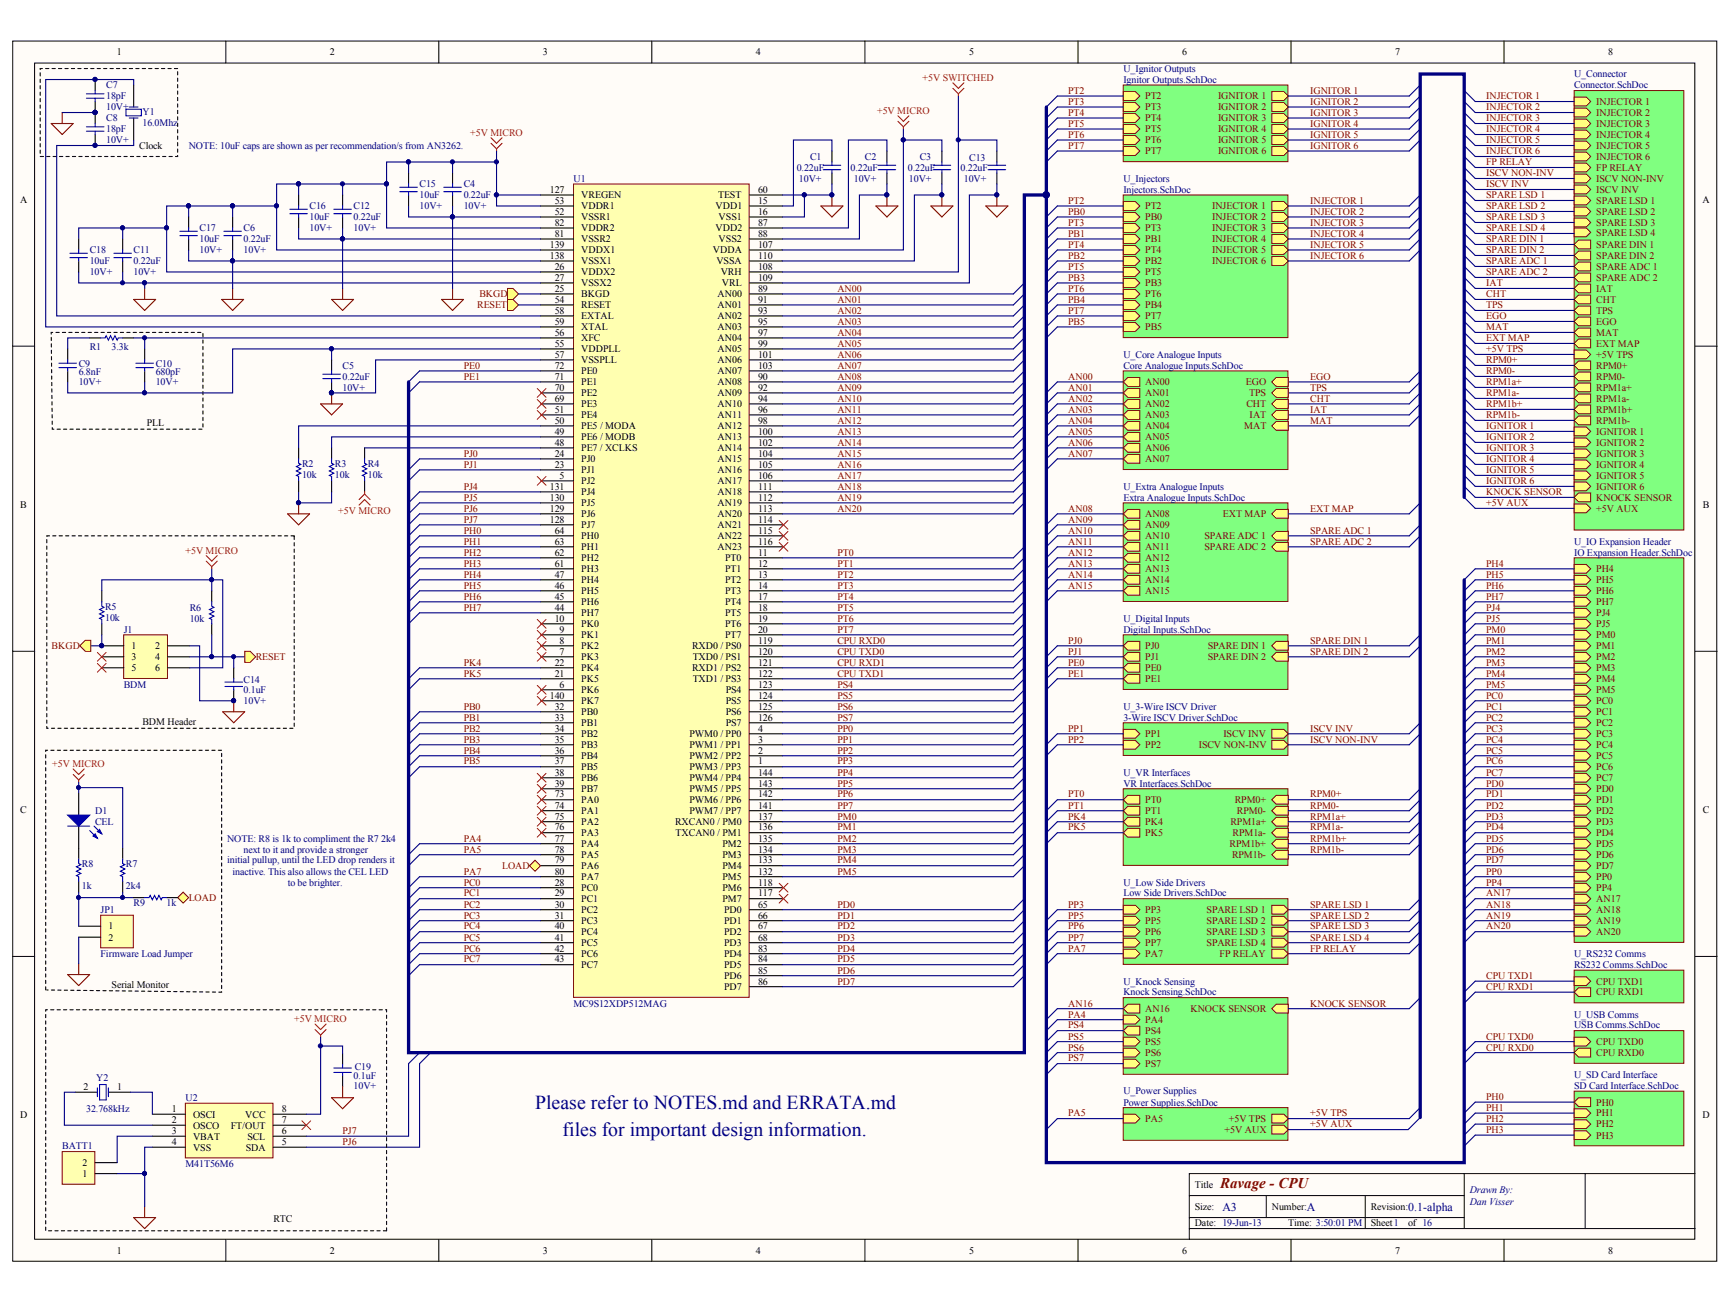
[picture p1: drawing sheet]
<svg xmlns="http://www.w3.org/2000/svg" width="271mm" height="204mm" viewBox="0 0 271 204" stroke-linecap="round" stroke-linejoin="round" font-family="sans-serif">
<defs><g id="words">
<g font-size="3.1" fill="#000080">
<text x="83.7" y="173.2">Please refer to NOTES.md and ERRATA.md</text>
<text x="88" y="177.6">files for important design information.</text>
</g>
<text font-size="2.3" fill="#800000" x="190.8" y="185.6">Ravage - CPU</text>
<g font-size="1.9" fill="#000080">
<text x="191.1" y="189.2">A3</text>
<text x="204.3" y="189.2">A</text>
<text x="220.1" y="189.2">0.1-alpha</text>
</g>
<g font-size="1.6">
<text x="18.3" y="8.7">1</text>
<text x="51.6" y="8.7">2</text>
<text x="84.9" y="8.7">3</text>
<text x="118.2" y="8.7">4</text>
<text x="151.5" y="8.7">5</text>
<text x="184.8" y="8.7">6</text>
<text x="218.1" y="8.7">7</text>
<text x="251.4" y="8.7">8</text>
<text x="21.8" y="23.3">Clock</text>
<text x="3.1" y="31.6">A</text>
<text x="86" y="30.1">127</text>
<text x="86.7" y="31.9">53</text>
<text x="86.7" y="33.6">52</text>
<text x="86.7" y="35.3">82</text>
<text x="90.9" y="31">VREGEN</text>
<text x="90.9" y="32.7">VDDR1</text>
<text x="90.9" y="34.4">VSSR1</text>
<text x="111.8" y="32.7">VDD1</text>
<text x="112.3" y="31">TEST</text>
<text x="112.4" y="34.4">VSS1</text>
<text x="118.5" y="30.1">60</text>
<text x="118.5" y="31.9">15</text>
<text x="118.5" y="33.6">16</text>
<text x="118.5" y="35.3">87</text>
<text x="266.2" y="31.6">A</text>
<text x="86" y="38.7">139</text>
<text x="86" y="40.4">138</text>
<text x="86.7" y="37">81</text>
<text x="90.9" y="36.1">VDDR2</text>
<text x="90.9" y="37.9">VSSR2</text>
<text x="90.9" y="39.6">VDDX1</text>
<text x="90.9" y="41.3">VSSX1</text>
<text x="111.5" y="39.6">VDDA</text>
<text x="111.8" y="36.1">VDD2</text>
<text x="112" y="41.3">VSSA</text>
<text x="112.4" y="37.9">VSS2</text>
<text x="118.5" y="37">88</text>
<text x="118.5" y="38.7">107</text>
<text x="118.5" y="40.4">110</text>
<text x="86.7" y="42.2">26</text>
<text x="86.7" y="43.9">27</text>
<text x="86.7" y="45.6">25</text>
<text x="86.7" y="47.3">54</text>
<text x="90.9" y="43">VDDX2</text>
<text x="90.9" y="44.7">VSSX2</text>
<text x="90.9" y="46.4">BKGD</text>
<text x="112.2" y="46.4">AN00</text>
<text x="112.7" y="43">VRH</text>
<text x="112.9" y="44.7">VRL</text>
<text x="118.5" y="42.2">108</text>
<text x="118.5" y="43.9">109</text>
<text x="118.5" y="45.6">89</text>
<text x="118.5" y="47.3">91</text>
<text x="86.7" y="49">58</text>
<text x="86.7" y="50.7">59</text>
<text x="86.7" y="52.5">56</text>
<text x="90.9" y="48.2">RESET</text>
<text x="90.9" y="49.9">EXTAL</text>
<text x="90.9" y="51.6">XTAL</text>
<text x="90.9" y="53.3">XFC</text>
<text x="112.2" y="48.2">AN01</text>
<text x="112.2" y="49.9">AN02</text>
<text x="112.2" y="51.6">AN03</text>
<text x="112.2" y="53.3">AN04</text>
<text x="118.5" y="49">93</text>
<text x="118.5" y="50.7">95</text>
<text x="118.5" y="52.5">97</text>
<text x="86.7" y="54.2">55</text>
<text x="86.7" y="55.9">57</text>
<text x="86.7" y="57.6">72</text>
<text x="86.7" y="59.3">71</text>
<text x="90.9" y="55.1">VDDPLL</text>
<text x="90.9" y="56.7">VSSPLL</text>
<text x="90.9" y="58.5">PE0</text>
<text x="112.2" y="55.1">AN05</text>
<text x="112.2" y="56.7">AN06</text>
<text x="112.2" y="58.5">AN07</text>
<text x="118.5" y="54.2">99</text>
<text x="118.5" y="55.9">101</text>
<text x="118.5" y="57.6">103</text>
<text x="118.5" y="59.3">90</text>
<text x="86.7" y="61.1">70</text>
<text x="86.7" y="62.8">69</text>
<text x="86.7" y="64.5">51</text>
<text x="90.9" y="60.2">PE1</text>
<text x="90.9" y="61.9">PE2</text>
<text x="90.9" y="63.6">PE3</text>
<text x="90.9" y="65.4">PE4</text>
<text x="112.2" y="60.2">AN08</text>
<text x="112.2" y="61.9">AN09</text>
<text x="112.2" y="63.6">AN10</text>
<text x="112.2" y="65.4">AN11</text>
<text x="118.5" y="61.1">92</text>
<text x="118.5" y="62.8">94</text>
<text x="118.5" y="64.5">96</text>
<text x="23" y="66.5">PLL</text>
<text x="86.7" y="66.2">50</text>
<text x="86.7" y="67.9">49</text>
<text x="86.7" y="69.6">48</text>
<text x="86.7" y="71.4">24</text>
<text x="90.9" y="67.1">PE5 / MODA</text>
<text x="90.9" y="68.8">PE6 / MODB</text>
<text x="90.9" y="70.5">PE7 / XCLKS</text>
<text x="112.2" y="67.1">AN12</text>
<text x="112.2" y="68.8">AN13</text>
<text x="112.2" y="70.5">AN14</text>
<text x="118.5" y="66.2">98</text>
<text x="118.5" y="67.9">100</text>
<text x="118.5" y="69.6">102</text>
<text x="118.5" y="71.4">104</text>
<text x="86" y="76.5">131</text>
<text x="86.7" y="73.1">23</text>
<text x="87.5" y="74.8">5</text>
<text x="90.9" y="72.2">PJ0</text>
<text x="90.9" y="73.9">PJ1</text>
<text x="90.9" y="75.7">PJ2</text>
<text x="90.9" y="77.4">PJ4</text>
<text x="112.2" y="72.2">AN15</text>
<text x="112.2" y="73.9">AN16</text>
<text x="112.2" y="75.7">AN17</text>
<text x="112.2" y="77.4">AN18</text>
<text x="118.5" y="73.1">105</text>
<text x="118.5" y="74.8">106</text>
<text x="118.5" y="76.5">111</text>
<text x="3.2" y="79.3">B</text>
<text x="86" y="78.3">130</text>
<text x="86" y="79.9">129</text>
<text x="86" y="81.7">128</text>
<text x="86.7" y="83.4">64</text>
<text x="90.9" y="79.1">PJ5</text>
<text x="90.9" y="80.8">PJ6</text>
<text x="90.9" y="82.5">PJ7</text>
<text x="112.2" y="79.1">AN19</text>
<text x="112.2" y="80.8">AN20</text>
<text x="112.2" y="82.5">AN21</text>
<text x="118.5" y="78.3">112</text>
<text x="118.5" y="79.9">113</text>
<text x="118.5" y="81.7">114</text>
<text x="118.5" y="83.4">115</text>
<text x="266.2" y="79.3">B</text>
<text x="86.7" y="85.1">63</text>
<text x="86.7" y="86.8">62</text>
<text x="86.7" y="88.6">61</text>
<text x="90.9" y="84.3">PH0</text>
<text x="90.9" y="86">PH1</text>
<text x="90.9" y="87.7">PH2</text>
<text x="90.9" y="89.4">PH3</text>
<text x="112.2" y="84.3">AN22</text>
<text x="112.2" y="86">AN23</text>
<text x="113.4" y="87.7">PT0</text>
<text x="113.4" y="89.4">PT1</text>
<text x="118.5" y="85.1">116</text>
<text x="118.5" y="86.8">11</text>
<text x="118.5" y="88.6">12</text>
<text x="86.7" y="90.3">47</text>
<text x="86.7" y="92">46</text>
<text x="86.7" y="93.7">45</text>
<text x="86.7" y="95.4">44</text>
<text x="90.9" y="91.1">PH4</text>
<text x="90.9" y="92.8">PH5</text>
<text x="90.9" y="94.6">PH6</text>
<text x="113.4" y="91.1">PT2</text>
<text x="113.4" y="92.8">PT3</text>
<text x="113.4" y="94.6">PT4</text>
<text x="118.5" y="90.3">13</text>
<text x="118.5" y="92">14</text>
<text x="118.5" y="93.7">17</text>
<text x="118.5" y="95.4">18</text>
<text x="20.5" y="101.5">1</text>
<text x="24.3" y="101.5">2</text>
<text x="86.7" y="97.1">10</text>
<text x="87.5" y="98.9">9</text>
<text x="87.5" y="100.6">8</text>
<text x="90.9" y="96.3">PH7</text>
<text x="90.9" y="98">PK0</text>
<text x="90.9" y="99.7">PK1</text>
<text x="90.9" y="101.5">PK2</text>
<text x="108.2" y="101.5">RXD0 / PS0</text>
<text x="113.4" y="96.3">PT5</text>
<text x="113.4" y="98">PT6</text>
<text x="113.4" y="99.7">PT7</text>
<text x="118.5" y="97.1">19</text>
<text x="118.5" y="98.9">20</text>
<text x="118.5" y="100.6">119</text>
<text x="20.5" y="103.1">3</text>
<text x="20.5" y="104.9">5</text>
<text x="24.3" y="103.1">4</text>
<text x="24.3" y="104.9">6</text>
<text x="86.7" y="104">22</text>
<text x="86.7" y="105.7">21</text>
<text x="87.5" y="102.3">7</text>
<text x="87.5" y="107.5">6</text>
<text x="90.9" y="103.1">PK3</text>
<text x="90.9" y="104.9">PK4</text>
<text x="90.9" y="106.6">PK5</text>
<text x="108.2" y="104.9">RXD1 / PS2</text>
<text x="108.3" y="103.1">TXD0 / PS1</text>
<text x="108.3" y="106.6">TXD1 / PS3</text>
<text x="118.5" y="102.3">120</text>
<text x="118.5" y="104">121</text>
<text x="118.5" y="105.7">122</text>
<text x="118.5" y="107.5">123</text>
<text x="22.3" y="113.3">BDM Header</text>
<text x="86" y="109.1">140</text>
<text x="86.7" y="110.9">32</text>
<text x="86.7" y="112.6">33</text>
<text x="90.9" y="108.3">PK6</text>
<text x="90.9" y="110">PK7</text>
<text x="90.9" y="111.7">PB0</text>
<text x="90.9" y="113.5">PB1</text>
<text x="113.5" y="108.3">PS4</text>
<text x="113.5" y="110">PS5</text>
<text x="113.5" y="111.7">PS6</text>
<text x="113.5" y="113.5">PS7</text>
<text x="118.5" y="109.1">124</text>
<text x="118.5" y="110.9">125</text>
<text x="118.5" y="112.6">126</text>
<text x="86.7" y="114.3">34</text>
<text x="86.7" y="116">35</text>
<text x="86.7" y="117.8">36</text>
<text x="86.7" y="119.5">37</text>
<text x="90.9" y="115.2">PB2</text>
<text x="90.9" y="116.9">PB3</text>
<text x="90.9" y="118.6">PB4</text>
<text x="107.8" y="115.2">PWM0 / PP0</text>
<text x="107.8" y="116.9">PWM1 / PP1</text>
<text x="107.8" y="118.6">PWM2 / PP2</text>
<text x="118.5" y="114.3">4</text>
<text x="118.5" y="116">3</text>
<text x="118.5" y="117.8">2</text>
<text x="118.5" y="119.5">1</text>
<text x="86.7" y="121.2">38</text>
<text x="86.7" y="122.9">39</text>
<text x="86.7" y="124.6">73</text>
<text x="90.9" y="120.3">PB5</text>
<text x="90.9" y="122">PB6</text>
<text x="90.9" y="123.8">PB7</text>
<text x="90.9" y="125.5">PA0</text>
<text x="107.8" y="120.3">PWM3 / PP3</text>
<text x="107.8" y="122">PWM4 / PP4</text>
<text x="107.8" y="123.8">PWM5 / PP5</text>
<text x="107.8" y="125.5">PWM6 / PP6</text>
<text x="118.5" y="121.2">144</text>
<text x="118.5" y="122.9">143</text>
<text x="118.5" y="124.6">142</text>
<text x="3.2" y="127">C</text>
<text x="86.7" y="126.3">74</text>
<text x="86.7" y="128.1">75</text>
<text x="86.7" y="129.8">76</text>
<text x="86.7" y="131.5">77</text>
<text x="90.9" y="127.2">PA1</text>
<text x="90.9" y="128.9">PA2</text>
<text x="90.9" y="130.7">PA3</text>
<text x="105.5" y="128.9">RXCAN0 / PM0</text>
<text x="105.6" y="130.7">TXCAN0 / PM1</text>
<text x="107.8" y="127.2">PWM7 / PP7</text>
<text x="118.5" y="126.3">141</text>
<text x="118.5" y="128.1">137</text>
<text x="118.5" y="129.8">136</text>
<text x="118.5" y="131.5">135</text>
<text x="266.2" y="127">C</text>
<text x="86.7" y="133.2">78</text>
<text x="86.7" y="134.9">79</text>
<text x="86.7" y="136.7">80</text>
<text x="90.9" y="132.3">PA4</text>
<text x="90.9" y="134.1">PA5</text>
<text x="90.9" y="135.8">PA6</text>
<text x="90.9" y="137.5">PA7</text>
<text x="112.9" y="132.3">PM2</text>
<text x="112.9" y="134.1">PM3</text>
<text x="112.9" y="135.8">PM4</text>
<text x="112.9" y="137.5">PM5</text>
<text x="118.5" y="133.2">134</text>
<text x="118.5" y="134.9">133</text>
<text x="118.5" y="136.7">132</text>
<text x="86.7" y="138.4">28</text>
<text x="86.7" y="140.1">29</text>
<text x="86.7" y="141.8">30</text>
<text x="86.7" y="143.5">31</text>
<text x="90.9" y="139.2">PC0</text>
<text x="90.9" y="141">PC1</text>
<text x="90.9" y="142.7">PC2</text>
<text x="112.9" y="139.2">PM6</text>
<text x="112.9" y="141">PM7</text>
<text x="113.2" y="142.7">PD0</text>
<text x="118.5" y="138.4">118</text>
<text x="118.5" y="140.1">117</text>
<text x="118.5" y="141.8">65</text>
<text x="118.5" y="143.5">66</text>
<text x="16.9" y="145.2">1</text>
<text x="16.9" y="147">2</text>
<text x="86.7" y="145.2">40</text>
<text x="86.7" y="147">41</text>
<text x="86.7" y="148.7">42</text>
<text x="90.9" y="144.4">PC3</text>
<text x="90.9" y="146.1">PC4</text>
<text x="90.9" y="147.8">PC5</text>
<text x="90.9" y="149.5">PC6</text>
<text x="113.2" y="144.4">PD1</text>
<text x="113.2" y="146.1">PD2</text>
<text x="113.2" y="147.8">PD3</text>
<text x="113.2" y="149.5">PD4</text>
<text x="118.5" y="145.2">67</text>
<text x="118.5" y="147">68</text>
<text x="118.5" y="148.7">83</text>
<text x="17.5" y="154.4">Serial Monitor</text>
<text x="86.7" y="150.4">43</text>
<text x="90.9" y="151.3">PC7</text>
<text x="113.2" y="151.3">PD5</text>
<text x="113.2" y="153">PD6</text>
<text x="113.2" y="154.7">PD7</text>
<text x="118.5" y="150.4">84</text>
<text x="118.5" y="152.1">85</text>
<text x="118.5" y="153.8">86</text>
<text x="13.1" y="170.3">2</text>
<text x="18.3" y="170.3">1</text>
<text x="26.8" y="173.8">1</text>
<text x="44.1" y="173.8">8</text>
<text x="3.1" y="174.7">D</text>
<text x="26.8" y="175.5">2</text>
<text x="26.8" y="177.2">3</text>
<text x="26.8" y="178.9">4</text>
<text x="30.2" y="174.6">OSCI</text>
<text x="30.2" y="176.3">OSCO</text>
<text x="30.2" y="178.1">VBAT</text>
<text x="30.2" y="179.8">VSS</text>
<text x="36.1" y="176.3">FT/OUT</text>
<text x="38.3" y="174.6">VCC</text>
<text x="38.4" y="179.8">SDA</text>
<text x="38.7" y="178.1">SCL</text>
<text x="44.1" y="178.9">5</text>
<text x="44.1" y="177.2">6</text>
<text x="44.1" y="175.5">7</text>
<text x="266.2" y="174.7">D</text>
<text x="12.9" y="183.9">1</text>
<text x="12.9" y="182.2">2</text>
<text x="186.8" y="185.6">Title</text>
<text x="42.7" y="190.9">RTC</text>
<text x="186.8" y="189">Size:</text>
<text x="186.8" y="191.6">Date: 19-Jun-13</text>
<text x="198.8" y="189">Number:</text>
<text x="201.4" y="191.6">Time: 3:50:01 PM</text>
<text x="214.3" y="189">Revision:</text>
<text x="214.3" y="191.6">Sheet1</text>
<text x="220.1" y="191.6">of 16</text>
<text x="18.3" y="195.9">1</text>
<text x="51.6" y="195.9">2</text>
<text x="84.9" y="195.9">3</text>
<text x="118.2" y="195.9">4</text>
<text x="151.5" y="195.9">5</text>
<text x="184.8" y="195.9">6</text>
<text x="218.1" y="195.9">7</text>
<text x="251.4" y="195.9">8</text>
</g>
<g font-size="1.6" fill="#000080">
<text x="175.6" y="11.2">U_Ignitor Outputs</text>
<text x="16.6" y="15.5">18pF</text>
<text x="16.6" y="13.8">C7</text>
<text x="16.6" y="17.2">10V+</text>
<text x="22.3" y="18">Y1</text>
<text x="175.6" y="13">Ignitor Outputs.SchDoc</text>
<text x="246.1" y="12.1">U_Connector</text>
<text x="246.1" y="13.8">Connector.SchDoc</text>
<text x="16.6" y="20.7">18pF</text>
<text x="16.6" y="19">C8</text>
<text x="16.6" y="22.4">10V+</text>
<text x="22.3" y="19.6">16.0Mhz</text>
<text x="29.5" y="23.3">NOTE: 10uF caps are shown as per recommendation/s from AN3262.</text>
<text x="65.6" y="29.3">C15</text>
<text x="72.5" y="29.3">C4</text>
<text x="89.7" y="28.4">U1</text>
<text x="124.6" y="26.7">0.22uF</text>
<text x="124.9" y="28.4">10V+</text>
<text x="126.6" y="25">C1</text>
<text x="133" y="26.7">0.22uF</text>
<text x="133.5" y="28.4">10V+</text>
<text x="135.2" y="25">C2</text>
<text x="141.9" y="26.7">0.22uF</text>
<text x="142.1" y="28.4">10V+</text>
<text x="143.8" y="25">C3</text>
<text x="150.2" y="26.7">0.22uF</text>
<text x="150.7" y="28.4">10V+</text>
<text x="151.5" y="25.1">C13</text>
<text x="175.6" y="28.4">U_Injectors</text>
<text x="48.4" y="34.4">10uF</text>
<text x="48.4" y="32.7">C16</text>
<text x="55.3" y="34.4">0.22uF</text>
<text x="55.3" y="32.7">C12</text>
<text x="65.6" y="31">10uF</text>
<text x="65.6" y="32.7">10V+</text>
<text x="72.5" y="31">0.22uF</text>
<text x="72.5" y="32.7">10V+</text>
<text x="175.6" y="30.1">Injectors.SchDoc</text>
<text x="14" y="41.3">10uF</text>
<text x="14" y="39.6">C18</text>
<text x="20.9" y="41.3">0.22uF</text>
<text x="20.9" y="39.6">C11</text>
<text x="31.2" y="37.9">10uF</text>
<text x="31.2" y="36.1">C17</text>
<text x="31.2" y="39.6">10V+</text>
<text x="38.1" y="37.9">0.22uF</text>
<text x="38.1" y="36.1">C6</text>
<text x="38.1" y="39.6">10V+</text>
<text x="48.4" y="36.1">10V+</text>
<text x="55.3" y="36.1">10V+</text>
<text x="14" y="43">10V+</text>
<text x="20.9" y="43">10V+</text>
<text x="12.3" y="58.6">6.8nF</text>
<text x="12.3" y="57.3">C9</text>
<text x="14" y="54.7">R1</text>
<text x="17.5" y="54.7">3.3k</text>
<text x="24.3" y="58.6">680pF</text>
<text x="24.3" y="57.3">C10</text>
<text x="53.6" y="59.3">0.22uF</text>
<text x="53.6" y="57.6">C5</text>
<text x="175.6" y="55.9">U_Core Analogue Inputs</text>
<text x="175.6" y="57.6">Core Analogue Inputs.SchDoc</text>
<text x="12.3" y="60.2">10V+</text>
<text x="24.3" y="60.2">10V+</text>
<text x="53.6" y="61.1">10V+</text>
<text x="47.2" y="74.6">10k</text>
<text x="47.2" y="72.9">R2</text>
<text x="52.4" y="74.6">10k</text>
<text x="52.4" y="72.9">R3</text>
<text x="57.5" y="74.6">10k</text>
<text x="57.5" y="72.9">R4</text>
<text x="175.6" y="76.5">U_Extra Analogue Inputs</text>
<text x="175.6" y="78.3">Extra Analogue Inputs.SchDoc</text>
<text x="246.1" y="85.1">U_IO Expansion Header</text>
<text x="246.1" y="86.8">IO Expansion Header.SchDoc</text>
<text x="16.4" y="95.2">R5</text>
<text x="29.7" y="95.4">R6</text>
<text x="16.4" y="97">10k</text>
<text x="19.4" y="98.9">J1</text>
<text x="29.7" y="97.1">10k</text>
<text x="175.6" y="97.1">U_Digital Inputs</text>
<text x="175.6" y="98.9">Digital Inputs.SchDoc</text>
<text x="19.4" y="107.5">BDM</text>
<text x="38.1" y="106.8">C14</text>
<text x="38.1" y="108.3">0.1uF</text>
<text x="38.1" y="110">10V+</text>
<text x="175.6" y="110.9">U_3-Wire ISCV Driver</text>
<text x="175.6" y="112.6">3-Wire ISCV Driver.SchDoc</text>
<text x="175.6" y="121.2">U_VR Interfaces</text>
<text x="175.6" y="122.9">VR Interfaces.SchDoc</text>
<text x="14.9" y="127.2">D1</text>
<text x="14.9" y="128.9">CEL</text>
<text x="35.5" y="131.5">NOTE: R8 is 1k to compliment the R7</text>
<text x="59.6" y="131.5">2k4</text>
<text x="12.8" y="135.5">R8</text>
<text x="19.7" y="135.5">R7</text>
<text x="35.5" y="134.9">initial pullup, until the LED drop renders it</text>
<text x="36.4" y="136.7">inactive. This also allows the CEL LED</text>
<text x="38.1" y="133.2">next to it and provide a stronger</text>
<text x="12.8" y="138.9">1k</text>
<text x="15.7" y="142.7">JP1</text>
<text x="19.7" y="138.9">2k4</text>
<text x="20.9" y="141.6">R9</text>
<text x="26" y="141.6">1k</text>
<text x="45" y="138.4">to be brighter.</text>
<text x="175.6" y="138.4">U_Low Side Drivers</text>
<text x="175.6" y="140.1">Low Side Drivers.SchDoc</text>
<text x="15.7" y="149.5">Firmware Load Jumper</text>
<text x="246.1" y="149.5">U_RS232 Comms</text>
<text x="175.6" y="153.8">U_Knock Sensing</text>
<text x="175.6" y="155.5">Knock Sensing.SchDoc</text>
<text x="246.1" y="151.3">RS232 Comms.SchDoc</text>
<text x="89.7" y="157.3">MC9S12XDP512MAG</text>
<text x="246.1" y="159">U_USB Comms</text>
<text x="246.1" y="160.7">USB Comms.SchDoc</text>
<text x="55.5" y="167.2">C19</text>
<text x="13.5" y="173.8">32.768kHz</text>
<text x="15" y="168.9">Y2</text>
<text x="29" y="172.1">U2</text>
<text x="55.3" y="168.6">0.1uF</text>
<text x="55.3" y="170.2">10V+</text>
<text x="175.6" y="171">U_Power Supplies</text>
<text x="175.6" y="172.7">Power Supplies.SchDoc</text>
<text x="246.1" y="168.4">U_SD Card Interface</text>
<text x="246.1" y="170.2">SD Card Interface.SchDoc</text>
<text x="9.7" y="179.6">BATT1</text>
<text x="29" y="182.4">M41T56M6</text>
<text x="229.8" y="186.5">Drawn By:</text>
<text x="229.8" y="188.2">Dan Visser</text>
</g>
<g font-size="1.6" fill="#f00">
<text x="137.1" y="17.7">+5V MICRO</text>
<text x="144.2" y="12.6">+5V SWITCHED</text>
<text x="73.5" y="21.2">+5V MICRO</text>
<text x="52.9" y="80.3">+5V MICRO</text>
<text x="29" y="86.5">+5V MICRO</text>
<text x="8.2" y="119.8">+5V MICRO</text>
<text x="46" y="159.7">+5V MICRO</text>
</g>
<g font-size="1.6" fill="#800000">
<text x="167" y="14.7">PT2</text>
<text x="167" y="16.4">PT3</text>
<text x="179.1" y="17.2">PT3</text>
<text x="179.1" y="15.5">PT2</text>
<text x="190.4" y="15.5">IGNITOR 1</text>
<text x="190.4" y="17.2">IGNITOR 2</text>
<text x="204.8" y="14.7">IGNITOR 1</text>
<text x="204.8" y="16.4">IGNITOR 2</text>
<text x="232.4" y="15.5">INJECTOR 1</text>
<text x="232.4" y="17.2">INJECTOR 2</text>
<text x="249.6" y="16.4">INJECTOR 1</text>
<text x="167" y="18.1">PT4</text>
<text x="167" y="19.8">PT5</text>
<text x="167" y="21.5">PT6</text>
<text x="167" y="23.3">PT7</text>
<text x="179.1" y="19">PT4</text>
<text x="179.1" y="20.7">PT5</text>
<text x="179.1" y="22.4">PT6</text>
<text x="190.4" y="19">IGNITOR 3</text>
<text x="190.4" y="20.7">IGNITOR 4</text>
<text x="190.4" y="22.4">IGNITOR 5</text>
<text x="204.8" y="18.1">IGNITOR 3</text>
<text x="204.8" y="19.8">IGNITOR 4</text>
<text x="204.8" y="21.5">IGNITOR 5</text>
<text x="204.8" y="23.3">IGNITOR 6</text>
<text x="232.4" y="19">INJECTOR 3</text>
<text x="232.4" y="20.7">INJECTOR 4</text>
<text x="232.4" y="22.4">INJECTOR 5</text>
<text x="249.6" y="18.1">INJECTOR 2</text>
<text x="249.6" y="19.8">INJECTOR 3</text>
<text x="249.6" y="21.5">INJECTOR 4</text>
<text x="249.6" y="23.3">INJECTOR 5</text>
<text x="179.1" y="24.1">PT7</text>
<text x="190.4" y="24.1">IGNITOR 6</text>
<text x="232.4" y="24.1">INJECTOR 6</text>
<text x="232.4" y="25.9">FP RELAY</text>
<text x="232.4" y="27.5">ISCV NON-INV</text>
<text x="232.4" y="29.3">ISCV INV</text>
<text x="249.6" y="25">INJECTOR 6</text>
<text x="249.6" y="26.7">FP RELAY</text>
<text x="249.6" y="28.4">ISCV NON-INV</text>
<text x="167" y="31.9">PT2</text>
<text x="167" y="33.6">PB0</text>
<text x="167" y="35.3">PT3</text>
<text x="179.1" y="34.4">PB0</text>
<text x="179.1" y="32.7">PT2</text>
<text x="189.5" y="34.4">INJECTOR 2</text>
<text x="189.5" y="32.7">INJECTOR 1</text>
<text x="204.8" y="31.9">INJECTOR 1</text>
<text x="204.8" y="33.6">INJECTOR 2</text>
<text x="204.8" y="35.3">INJECTOR 3</text>
<text x="232.4" y="34.4">SPARE LSD 3</text>
<text x="232.4" y="31">SPARE LSD 1</text>
<text x="232.4" y="32.7">SPARE LSD 2</text>
<text x="249.6" y="30.1">ISCV INV</text>
<text x="249.6" y="31.9">SPARE LSD 1</text>
<text x="249.6" y="33.6">SPARE LSD 2</text>
<text x="249.6" y="35.3">SPARE LSD 3</text>
<text x="167" y="37">PB1</text>
<text x="167" y="38.7">PT4</text>
<text x="167" y="40.4">PB2</text>
<text x="179.1" y="37.9">PB1</text>
<text x="179.1" y="41.3">PB2</text>
<text x="179.1" y="36.1">PT3</text>
<text x="179.1" y="39.6">PT4</text>
<text x="189.5" y="36.1">INJECTOR 3</text>
<text x="189.5" y="39.6">INJECTOR 5</text>
<text x="189.5" y="37.9">INJECTOR 4</text>
<text x="189.5" y="41.3">INJECTOR 6</text>
<text x="204.8" y="37">INJECTOR 4</text>
<text x="204.8" y="38.7">INJECTOR 5</text>
<text x="204.8" y="40.4">INJECTOR 6</text>
<text x="232.4" y="36.1">SPARE LSD 4</text>
<text x="232.4" y="39.6">SPARE DIN 2</text>
<text x="232.4" y="41.3">SPARE ADC 1</text>
<text x="232.4" y="37.9">SPARE DIN 1</text>
<text x="249.6" y="38.7">SPARE DIN 1</text>
<text x="249.6" y="40.4">SPARE DIN 2</text>
<text x="249.6" y="36.8">SPARE LSD 4</text>
<text x="74.9" y="46.4">BKGD</text>
<text x="130.9" y="45.6">AN00</text>
<text x="130.9" y="47.3">AN01</text>
<text x="167" y="42.2">PT5</text>
<text x="167" y="43.9">PB3</text>
<text x="167" y="45.6">PT6</text>
<text x="167" y="47.3">PB4</text>
<text x="179.1" y="46.4">PT6</text>
<text x="179.1" y="43">PT5</text>
<text x="179.1" y="44.7">PB3</text>
<text x="232.4" y="43">SPARE ADC 2</text>
<text x="232.4" y="44.7">IAT</text>
<text x="232.4" y="46.4">CHT</text>
<text x="249.6" y="45.6">IAT</text>
<text x="249.6" y="47.3">CHT</text>
<text x="249.6" y="42.2">SPARE ADC 1</text>
<text x="249.6" y="43.9">SPARE ADC 2</text>
<text x="74.6" y="48.2">RESET</text>
<text x="130.9" y="49">AN02</text>
<text x="130.9" y="50.7">AN03</text>
<text x="130.9" y="52.5">AN04</text>
<text x="167" y="49">PT7</text>
<text x="167" y="50.7">PB5</text>
<text x="179.1" y="51.6">PB5</text>
<text x="179.1" y="49.9">PT7</text>
<text x="179.1" y="48.2">PB4</text>
<text x="232.4" y="48.2">TPS</text>
<text x="232.4" y="49.9">EGO</text>
<text x="232.4" y="51.6">MAT</text>
<text x="232.4" y="53.3">EXT MAP</text>
<text x="249.6" y="49">TPS</text>
<text x="249.6" y="50.7">EGO</text>
<text x="249.6" y="52.5">MAT</text>
<text x="72.5" y="57.6">PE0</text>
<text x="72.5" y="59.3">PE1</text>
<text x="130.9" y="54.2">AN05</text>
<text x="130.9" y="55.9">AN06</text>
<text x="130.9" y="57.6">AN07</text>
<text x="130.9" y="59.3">AN08</text>
<text x="167" y="59.3">AN00</text>
<text x="204.8" y="59.3">EGO</text>
<text x="232.4" y="55.1">+5V TPS</text>
<text x="232.4" y="56.7">RPM0+</text>
<text x="232.4" y="58.5">RPM0-</text>
<text x="249.6" y="57.6">RPM0+</text>
<text x="249.6" y="59.3">RPM0-</text>
<text x="249.6" y="54.2">EXT MAP</text>
<text x="249.6" y="55.9">+5V TPS</text>
<text x="130.9" y="61.1">AN09</text>
<text x="130.9" y="62.8">AN10</text>
<text x="130.9" y="64.5">AN11</text>
<text x="167" y="61.1">AN01</text>
<text x="167" y="62.8">AN02</text>
<text x="167" y="64.5">AN03</text>
<text x="179.1" y="60.2">AN00</text>
<text x="179.1" y="61.9">AN01</text>
<text x="179.1" y="63.6">AN02</text>
<text x="179.1" y="65.4">AN03</text>
<text x="194.8" y="60.2">EGO</text>
<text x="194.9" y="63.6">CHT</text>
<text x="195.3" y="61.9">TPS</text>
<text x="195.4" y="65.4">IAT</text>
<text x="204.8" y="61.1">TPS</text>
<text x="204.8" y="62.8">CHT</text>
<text x="204.8" y="64.5">IAT</text>
<text x="232.4" y="60.2">RPM1a+</text>
<text x="232.4" y="61.9">RPM1a-</text>
<text x="232.4" y="63.6">RPM1b+</text>
<text x="232.4" y="65.4">RPM1b-</text>
<text x="249.6" y="61.1">RPM1a+</text>
<text x="249.6" y="62.8">RPM1a-</text>
<text x="249.6" y="64.5">RPM1b+</text>
<text x="72.5" y="71.4">PJ0</text>
<text x="130.9" y="66.2">AN12</text>
<text x="130.9" y="67.9">AN13</text>
<text x="130.9" y="69.6">AN14</text>
<text x="130.9" y="71.4">AN15</text>
<text x="167" y="66.2">AN04</text>
<text x="167" y="67.9">AN05</text>
<text x="167" y="69.6">AN06</text>
<text x="167" y="71.4">AN07</text>
<text x="179.1" y="67.1">AN04</text>
<text x="179.1" y="68.8">AN05</text>
<text x="179.1" y="70.5">AN06</text>
<text x="194.5" y="67.1">MAT</text>
<text x="204.8" y="66.2">MAT</text>
<text x="232.4" y="67.1">IGNITOR 1</text>
<text x="232.4" y="68.8">IGNITOR 2</text>
<text x="232.4" y="70.5">IGNITOR 3</text>
<text x="249.6" y="67.9">IGNITOR 1</text>
<text x="249.6" y="66.2">RPM1b-</text>
<text x="249.6" y="69.6">IGNITOR 2</text>
<text x="249.6" y="71.4">IGNITOR 3</text>
<text x="72.5" y="73.1">PJ1</text>
<text x="72.5" y="76.5">PJ4</text>
<text x="130.9" y="73.1">AN16</text>
<text x="130.9" y="74.8">AN17</text>
<text x="130.9" y="76.5">AN18</text>
<text x="179.1" y="72.2">AN07</text>
<text x="232.4" y="75.7">IGNITOR 6</text>
<text x="232.4" y="72.2">IGNITOR 4</text>
<text x="232.4" y="73.9">IGNITOR 5</text>
<text x="232.4" y="77.4">KNOCK SENSOR</text>
<text x="249.6" y="73.1">IGNITOR 4</text>
<text x="249.6" y="74.8">IGNITOR 5</text>
<text x="249.6" y="76.5">IGNITOR 6</text>
<text x="72.5" y="78.3">PJ5</text>
<text x="72.5" y="79.9">PJ6</text>
<text x="72.5" y="81.7">PJ7</text>
<text x="72.5" y="83.4">PH0</text>
<text x="130.9" y="78.3">AN19</text>
<text x="130.9" y="79.9">AN20</text>
<text x="167" y="79.9">AN08</text>
<text x="167" y="81.7">AN09</text>
<text x="167" y="83.4">AN10</text>
<text x="179.1" y="80.8">AN08</text>
<text x="179.1" y="82.5">AN09</text>
<text x="191.2" y="80.8">EXT MAP</text>
<text x="204.8" y="79.9">EXT MAP</text>
<text x="204.8" y="83.4">SPARE ADC 1</text>
<text x="232.4" y="79.1">+5V AUX</text>
<text x="249.6" y="78.3">KNOCK SENSOR</text>
<text x="249.6" y="79.9">+5V AUX</text>
<text x="72.5" y="85.1">PH1</text>
<text x="72.5" y="86.8">PH2</text>
<text x="72.5" y="88.6">PH3</text>
<text x="130.9" y="86.8">PT0</text>
<text x="130.9" y="88.6">PT1</text>
<text x="167" y="85.1">AN11</text>
<text x="167" y="86.8">AN12</text>
<text x="167" y="88.6">AN13</text>
<text x="179.1" y="89.4">AN13</text>
<text x="179.1" y="87.7">AN12</text>
<text x="179.1" y="86">AN11</text>
<text x="179.1" y="84.3">AN10</text>
<text x="188.3" y="84.3">SPARE ADC 1</text>
<text x="188.3" y="86">SPARE ADC 2</text>
<text x="204.8" y="85.1">SPARE ADC 2</text>
<text x="232.4" y="88.6">PH4</text>
<text x="249.6" y="89.4">PH4</text>
<text x="72.5" y="90.3">PH4</text>
<text x="72.5" y="92">PH5</text>
<text x="72.5" y="93.7">PH6</text>
<text x="72.5" y="95.4">PH7</text>
<text x="130.9" y="90.3">PT2</text>
<text x="130.9" y="92">PT3</text>
<text x="130.9" y="93.7">PT4</text>
<text x="130.9" y="95.4">PT5</text>
<text x="167" y="90.3">AN14</text>
<text x="167" y="92">AN15</text>
<text x="179.1" y="91.1">AN14</text>
<text x="179.1" y="92.8">AN15</text>
<text x="232.4" y="90.3">PH5</text>
<text x="232.4" y="92">PH6</text>
<text x="232.4" y="93.7">PH7</text>
<text x="232.4" y="95.4">PJ4</text>
<text x="249.6" y="94.6">PH7</text>
<text x="249.6" y="92.8">PH6</text>
<text x="249.6" y="91.1">PH5</text>
<text x="8.1" y="101.5">BKGD</text>
<text x="130.9" y="97.1">PT6</text>
<text x="130.9" y="98.9">PT7</text>
<text x="130.9" y="100.6">CPU RXD0</text>
<text x="167" y="100.6">PJ0</text>
<text x="179.1" y="101.5">PJ0</text>
<text x="188.8" y="101.5">SPARE DIN 1</text>
<text x="204.8" y="100.6">SPARE DIN 1</text>
<text x="232.4" y="97.1">PJ5</text>
<text x="232.4" y="98.9">PM0</text>
<text x="232.4" y="100.6">PM1</text>
<text x="249.6" y="101.5">PM1</text>
<text x="249.6" y="99.7">PM0</text>
<text x="249.6" y="98">PJ5</text>
<text x="249.6" y="96.3">PJ4</text>
<text x="40" y="103.1">RESET</text>
<text x="72.5" y="104">PK4</text>
<text x="72.5" y="105.7">PK5</text>
<text x="130.9" y="102.3">CPU TXD0</text>
<text x="130.9" y="104">CPU RXD1</text>
<text x="130.9" y="105.7">CPU TXD1</text>
<text x="130.9" y="107.5">PS4</text>
<text x="167" y="104">PE0</text>
<text x="167" y="105.7">PE1</text>
<text x="167" y="102.3">PJ1</text>
<text x="179.1" y="104.9">PE0</text>
<text x="179.1" y="106.6">PE1</text>
<text x="179.1" y="103.1">PJ1</text>
<text x="188.8" y="103.1">SPARE DIN 2</text>
<text x="204.8" y="102.3">SPARE DIN 2</text>
<text x="232.4" y="102.3">PM2</text>
<text x="232.4" y="104">PM3</text>
<text x="232.4" y="105.7">PM4</text>
<text x="232.4" y="107.5">PM5</text>
<text x="249.6" y="106.6">PM4</text>
<text x="249.6" y="104.9">PM3</text>
<text x="249.6" y="103.1">PM2</text>
<text x="72.5" y="110.9">PB0</text>
<text x="72.5" y="112.6">PB1</text>
<text x="130.9" y="109.1">PS5</text>
<text x="130.9" y="110.9">PS6</text>
<text x="130.9" y="112.6">PS7</text>
<text x="232.4" y="109.1">PC0</text>
<text x="232.4" y="110.9">PC1</text>
<text x="232.4" y="112.6">PC2</text>
<text x="249.6" y="113.5">PC2</text>
<text x="249.6" y="111.7">PC1</text>
<text x="249.6" y="110">PC0</text>
<text x="249.6" y="108.3">PM5</text>
<text x="72.5" y="114.3">PB2</text>
<text x="72.5" y="116">PB3</text>
<text x="72.5" y="117.8">PB4</text>
<text x="72.5" y="119.5">PB5</text>
<text x="130.9" y="116">PP1</text>
<text x="130.9" y="117.8">PP2</text>
<text x="130.9" y="119.5">PP3</text>
<text x="130.9" y="114.3">PP0</text>
<text x="167" y="114.3">PP1</text>
<text x="167" y="116">PP2</text>
<text x="179.1" y="115.2">PP1</text>
<text x="179.1" y="116.9">PP2</text>
<text x="187.4" y="116.9">ISCV NON-INV</text>
<text x="191.3" y="115.2">ISCV INV</text>
<text x="204.8" y="114.3">ISCV INV</text>
<text x="204.8" y="116">ISCV NON-INV</text>
<text x="232.4" y="114.3">PC3</text>
<text x="232.4" y="116">PC4</text>
<text x="232.4" y="117.8">PC5</text>
<text x="232.4" y="119.5">PC6</text>
<text x="249.6" y="118.6">PC5</text>
<text x="249.6" y="116.9">PC4</text>
<text x="249.6" y="115.2">PC3</text>
<text x="130.9" y="122.9">PP5</text>
<text x="130.9" y="124.6">PP6</text>
<text x="130.9" y="121.2">PP4</text>
<text x="167" y="124.6">PT0</text>
<text x="179.1" y="125.5">PT0</text>
<text x="193" y="125.5">RPM0+</text>
<text x="204.8" y="124.6">RPM0+</text>
<text x="232.4" y="121.2">PC7</text>
<text x="232.4" y="122.9">PD0</text>
<text x="232.4" y="124.6">PD1</text>
<text x="249.6" y="125.5">PD1</text>
<text x="249.6" y="123.8">PD0</text>
<text x="249.6" y="122">PC7</text>
<text x="249.6" y="120.3">PC6</text>
<text x="72.5" y="131.5">PA4</text>
<text x="130.9" y="126.3">PP7</text>
<text x="130.9" y="128.1">PM0</text>
<text x="130.9" y="129.8">PM1</text>
<text x="130.9" y="131.5">PM2</text>
<text x="167" y="126.3">PT1</text>
<text x="167" y="128.1">PK4</text>
<text x="167" y="129.8">PK5</text>
<text x="179.1" y="127.2">PT1</text>
<text x="179.1" y="128.9">PK4</text>
<text x="179.1" y="130.7">PK5</text>
<text x="192.4" y="128.9">RPM1a+</text>
<text x="192.7" y="130.7">RPM1a-</text>
<text x="193.4" y="127.2">RPM0-</text>
<text x="204.8" y="126.3">RPM0-</text>
<text x="204.8" y="128.1">RPM1a+</text>
<text x="204.8" y="129.8">RPM1a-</text>
<text x="204.8" y="131.5">RPM1b+</text>
<text x="232.4" y="126.3">PD2</text>
<text x="232.4" y="128.1">PD3</text>
<text x="232.4" y="129.8">PD4</text>
<text x="232.4" y="131.5">PD5</text>
<text x="249.6" y="130.7">PD4</text>
<text x="249.6" y="128.9">PD3</text>
<text x="249.6" y="127.2">PD2</text>
<text x="72.5" y="136.7">PA7</text>
<text x="72.5" y="133.2">PA5</text>
<text x="78.5" y="135.8">LOAD</text>
<text x="130.9" y="133.2">PM3</text>
<text x="130.9" y="134.9">PM4</text>
<text x="130.9" y="136.7">PM5</text>
<text x="192.2" y="132.3">RPM1b+</text>
<text x="192.6" y="134.1">RPM1b-</text>
<text x="204.8" y="133.2">RPM1b-</text>
<text x="232.4" y="133.2">PD6</text>
<text x="232.4" y="134.9">PD7</text>
<text x="232.4" y="136.7">PP0</text>
<text x="249.6" y="135.8">PD7</text>
<text x="249.6" y="134.1">PD6</text>
<text x="249.6" y="132.3">PD5</text>
<text x="249.6" y="137.5">PP0</text>
<text x="29.5" y="140.8">LOAD</text>
<text x="72.5" y="138.4">PC0</text>
<text x="72.5" y="140.1">PC1</text>
<text x="72.5" y="141.8">PC2</text>
<text x="72.5" y="143.5">PC3</text>
<text x="130.9" y="141.8">PD0</text>
<text x="130.9" y="143.5">PD1</text>
<text x="167" y="141.8">PP3</text>
<text x="167" y="143.5">PP5</text>
<text x="179.1" y="142.7">PP3</text>
<text x="188.6" y="142.7">SPARE LSD 1</text>
<text x="204.8" y="141.8">SPARE LSD 1</text>
<text x="204.8" y="143.5">SPARE LSD 2</text>
<text x="232.4" y="138.4">PP4</text>
<text x="232.4" y="140.1">AN17</text>
<text x="232.4" y="141.8">AN18</text>
<text x="232.4" y="143.5">AN19</text>
<text x="249.6" y="139.2">PP4</text>
<text x="249.6" y="141">AN17</text>
<text x="249.6" y="142.7">AN18</text>
<text x="72.5" y="145.2">PC4</text>
<text x="72.5" y="147">PC5</text>
<text x="72.5" y="148.7">PC6</text>
<text x="130.9" y="145.2">PD2</text>
<text x="130.9" y="147">PD3</text>
<text x="130.9" y="148.7">PD4</text>
<text x="167" y="145.2">PP6</text>
<text x="167" y="148.7">PA7</text>
<text x="167" y="147">PP7</text>
<text x="179.1" y="144.4">PP5</text>
<text x="179.1" y="149.5">PA7</text>
<text x="179.1" y="147.8">PP7</text>
<text x="179.1" y="146.1">PP6</text>
<text x="188.6" y="146.1">SPARE LSD 3</text>
<text x="188.6" y="147.8">SPARE LSD 4</text>
<text x="188.6" y="144.4">SPARE LSD 2</text>
<text x="190.7" y="149.5">FP RELAY</text>
<text x="204.8" y="145.2">SPARE LSD 3</text>
<text x="204.8" y="147">SPARE LSD 4</text>
<text x="204.8" y="148.7">FP RELAY</text>
<text x="232.4" y="145.2">AN20</text>
<text x="249.6" y="144.4">AN19</text>
<text x="249.6" y="146.1">AN20</text>
<text x="72.5" y="150.4">PC7</text>
<text x="130.9" y="150.4">PD5</text>
<text x="130.9" y="152.1">PD6</text>
<text x="130.9" y="153.8">PD7</text>
<text x="232.4" y="153">CPU TXD1</text>
<text x="232.4" y="154.7">CPU RXD1</text>
<text x="249.6" y="153.8">CPU TXD1</text>
<text x="249.6" y="155.5">CPU RXD1</text>
<text x="167" y="157.3">AN16</text>
<text x="167" y="159">PA4</text>
<text x="167" y="160.7">PS4</text>
<text x="179.1" y="159.8">PA4</text>
<text x="179.1" y="158.1">AN16</text>
<text x="179.1" y="161.6">PS4</text>
<text x="186.1" y="158.1">KNOCK SENSOR</text>
<text x="204.8" y="157.3">KNOCK SENSOR</text>
<text x="167" y="164.2">PS6</text>
<text x="167" y="165.8">PS7</text>
<text x="167" y="162.4">PS5</text>
<text x="179.1" y="165">PS6</text>
<text x="179.1" y="166.7">PS7</text>
<text x="179.1" y="163.3">PS5</text>
<text x="232.4" y="164.2">CPU RXD0</text>
<text x="232.4" y="162.4">CPU TXD0</text>
<text x="249.6" y="163.3">CPU TXD0</text>
<text x="249.6" y="165">CPU RXD0</text>
<text x="232.4" y="173.6">PH1</text>
<text x="232.4" y="171.9">PH0</text>
<text x="249.6" y="172.7">PH0</text>
<text x="53.6" y="177.2">PJ7</text>
<text x="53.6" y="178.9">PJ6</text>
<text x="167" y="174.4">PA5</text>
<text x="179.1" y="175.3">PA5</text>
<text x="191.4" y="177">+5V AUX</text>
<text x="192.1" y="175.3">+5V TPS</text>
<text x="204.8" y="174.4">+5V TPS</text>
<text x="204.8" y="176.2">+5V AUX</text>
<text x="232.4" y="177">PH3</text>
<text x="232.4" y="175.3">PH2</text>
<text x="249.6" y="174.4">PH1</text>
<text x="249.6" y="176.2">PH2</text>
<text x="249.6" y="177.9">PH3</text>
</g>
</g></defs>
<g fill="#fffcf8" stroke="#000" stroke-width=".16">
<path d="M2 6.4h266.4v190.7h-266.4z"/>
<path d="M5.4 9.8h259.6v183.8h-259.6z"/>
</g>
<g fill="none" stroke="#000" stroke-width=".16">
<path d="M35.3 6.4v3.4M68.6 6.4v3.4M101.9 6.4v3.4M135.2 6.4v3.4M168.5 6.4v3.4M201.8 6.4v3.4M235.1 6.4v3.4M2 54.1h3.4M265 54.1h3.5M2 101.8h3.4M265 101.8h3.5M2 149.4h3.4"/>
<path d="M265 149.4h3.5M35.3 193.7v3.4M68.6 193.7v3.4M101.9 193.7v3.4M135.2 193.7v3.4M168.5 193.7v3.4M185.9 186.8h43M185.9 192h79.1M185.9 190.2h43M198 186.8v3.4M201.8 193.7v3.4M213.4 186.8v5.2"/>
<path d="M228.9 183.4v8.6M235.1 193.7v3.4M247.8 183.4h-61.9v10.3M265 183.4h-17.2v8.6"/>
</g>
<path d="M89.7 28.7h27.4v127.1h-27.4z" fill="#ffffb0" stroke="#800000" stroke-width=".16"/>
<g fill="none" stroke="#000" stroke-width=".17">
<path d="M14.9 12.4v1.7M14.9 15.9v3.4M20.9 13.3v3.4M20.9 18.4v3.5M14.9 21v1.7M19.2 37.3v1.8M36.4 33.9v1.7M36.4 37.3v1.8M53.6 30.5v1.7M53.6 33.9v1.7M70.8 27v1.7M70.8 30.5v1.7"/>
<path d="M84.5 30.5h5.2M84.5 32.2h5.2M84.5 33.9h5.2M84.5 35.6h5.2M84.5 37.3h5.2M84.5 39.1h5.2M117.2 30.5h5.1M117.2 32.2h5.1M117.2 33.9h5.1M117.2 35.6h5.1M117.2 37.3h5.1M117.2 39.1h5.1"/>
<path d="M130.1 23.6v1.7M130.1 27v1.7M138.7 23.6v1.7M138.7 27v1.7M147.3 23.6v1.7M147.3 27v1.7M10.6 54.5v1.7M10.6 58v1.7M14 52.8h1.7M19.2 52.8h1.7M19.2 40.8v1.7M22.6 54.5v1.7"/>
<path d="M22.6 58v1.7M51.8 56.2v1.8M51.8 59.7v1.7M84.5 40.8h5.2M84.5 42.5h5.2M84.5 44.2h5.2M84.5 45.9h5.2M84.5 47.6h5.2M84.5 49.4h5.2M84.5 51.1h5.2M84.5 52.8h5.2M84.5 54.5h5.2"/>
<path d="M84.5 56.2h5.2M84.5 58h5.2M84.5 59.7h5.2M117.2 40.8h5.1M117.2 42.5h5.1M117.2 44.2h5.1M117.2 45.9h5.1M117.2 47.6h5.1M117.2 49.4h5.1M117.2 51.1h5.1M117.2 52.8h5.1M117.2 54.5h5.1"/>
<path d="M117.2 56.2h5.1M117.2 58h5.1M117.2 59.7h5.1M46.7 70v1.7M46.7 75.1v1.8M51.8 70v1.7M51.8 75.1v1.8M57 70v1.7M57 75.1v1.8M84.5 66.5h5.2M84.5 68.3h5.2M84.5 61.4h5.2"/>
<path d="M84.5 63.1h5.2M84.5 64.8h5.2M84.5 70h5.2M84.5 71.7h5.2M84.5 73.4h5.2M84.5 75.1h5.2M84.5 76.9h5.2M84.5 78.6h5.2M117.2 66.5h5.1M117.2 68.3h5.1M117.2 61.4h5.1M117.2 63.1h5.1"/>
<path d="M117.2 64.8h5.1M117.2 70h5.1M117.2 71.7h5.1M117.2 73.4h5.1M117.2 75.1h5.1M117.2 76.9h5.1M117.2 78.6h5.1M84.5 80.3h5.2M84.5 82h5.2M84.5 83.7h5.2M84.5 85.4h5.2M84.5 87.2h5.2"/>
<path d="M84.5 88.9h5.2M84.5 90.6h5.2M84.5 92.3h5.2M84.5 94h5.2M84.5 95.8h5.2M84.5 97.5h5.2M84.5 99.2h5.2M117.2 80.3h5.1M117.2 82h5.1M117.2 83.7h5.1M117.2 85.4h5.1M117.2 87.2h5.1"/>
<path d="M117.2 88.9h5.1M117.2 90.6h5.1M117.2 92.3h5.1M117.2 94h5.1M117.2 95.8h5.1M117.2 97.5h5.1M117.2 99.2h5.1M84.5 100.9h5.2M84.5 102.6h5.2M84.5 104.3h5.2M84.5 106.1h5.2M84.5 107.8h5.2"/>
<path d="M84.5 109.5h5.2M84.5 111.2h5.2M84.5 112.9h5.2M84.5 114.7h5.2M84.5 116.4h5.2M84.5 118.1h5.2M84.5 119.8h5.2M117.2 100.9h5.1M117.2 102.6h5.1M117.2 104.3h5.1M117.2 106.1h5.1M117.2 107.8h5.1"/>
<path d="M117.2 109.5h5.1M117.2 111.2h5.1M117.2 112.9h5.1M117.2 114.7h5.1M117.2 116.4h5.1M117.2 118.1h5.1M117.2 119.8h5.1M84.5 121.5h5.2M84.5 123.2h5.2M84.5 125h5.2M84.5 126.7h5.2M84.5 128.4h5.2"/>
<path d="M84.5 130.1h5.2M84.5 131.8h5.2M84.5 133.6h5.2M84.5 135.3h5.2M84.5 137h5.2M84.5 138.7h5.2M117.2 121.5h5.1M117.2 123.2h5.1M117.2 125h5.1M117.2 126.7h5.1M117.2 128.4h5.1M117.2 130.1h5.1"/>
<path d="M117.2 131.8h5.1M117.2 133.6h5.1M117.2 135.3h5.1M117.2 137h5.1M117.2 138.7h5.1M84.5 140.4h5.2M84.5 142.1h5.2M84.5 143.9h5.2M84.5 145.6h5.2M84.5 147.3h5.2M84.5 149h5.2M84.5 150.7h5.2"/>
<path d="M117.2 140.4h5.1M117.2 142.1h5.1M117.2 143.9h5.1M117.2 145.6h5.1M117.2 147.3h5.1M117.2 149h5.1M117.2 150.7h5.1M117.2 152.4h5.1M117.2 154.2h5.1"/>
</g>
<g fill="none" stroke="#00f" stroke-width=".17">
<path d="M13.5 14.7h2.8M13.5 15.3h2.8M13.5 19.8h2.8M14.9 14.1v.6M14.9 15.3v.6M14.9 19.3v.5M19.7 17.1h2.4v1h-2.4zM20.2 16.7h1.4M20.2 18.4h1.4M13.5 20.5h2.8M14.9 20.5v.5M17.8 39.6h2.8"/>
<path d="M19.2 39.1v.5M35 36.1h2.7M35 36.8h2.7M36.4 35.6v.5M36.4 36.8v.5M52.2 32.7h2.7M52.2 33.4h2.7M53.6 32.2v.5M53.6 33.4v.5M69.4 29.3h2.7M69.4 30h2.7M70.8 28.7v.6"/>
<path d="M70.8 30v.5M128.7 25.8h2.7M128.7 26.5h2.7M130.1 25.3v.5M130.1 26.5v.5M137.3 25.8h2.7M137.3 26.5h2.7M138.7 25.3v.5M138.7 26.5v.5M145.9 25.8h2.7M145.9 26.5h2.7M147.3 25.3v.5"/>
<path d="M147.3 26.5v.5M9.2 56.8h2.8M9.2 57.4h2.8M10.6 56.2v.6M10.6 57.4v.6M15.7 52.8h.7l.2-.3 .3 .6 .4-.6 .3 .6 .4-.6 .3 .6 .2-.3h.7M17.8 40.3h2.8M19.2 40.3v.5M21.2 56.8h2.8M21.2 57.4h2.8M22.6 56.2v.6M22.6 57.4v.6"/>
<path d="M50.5 59.2h2.7M50.5 58.5h2.7M51.8 58v.5M51.8 59.2v.5M46.7 71.7v.7l.3 .2-.7 .3 .7 .3-.7 .4 .7 .3-.7 .4 .4 .1v.7M51.8 71.7v.7l.4 .2-.7 .3 .7 .3-.7 .4 .7 .3-.7 .4 .3 .1v.7M57 71.7v.7l.3 .2-.6 .3 .6 .3-.6 .4 .6 .3-.6 .4 .3 .1v.7"/>
</g>
<path d="M147.3 28.7v1.8h-4.3v10.3h-20.7M14 52.8h-3.4v1.7" fill="none" stroke="#000080" stroke-width=".17"/>
<g fill="#000080" stroke="#000080" stroke-width=".16">
<circle cx="147.2" cy="30.4" r=".32"/>
<circle cx="130" cy="30.4" r=".32"/>
<circle cx="138.6" cy="30.4" r=".32"/>
<circle cx="14.9" cy="17.6" r=".32"/>
<circle cx="14.9" cy="12.4" r=".32"/>
<circle cx="14.9" cy="22.7" r=".32"/>
<circle cx="51.8" cy="61.4" r=".32"/>
</g>
<path d="M8 19.3h3.4l-1.7 1.7zM9.7 17.6v1.7M128.3 32.2h3.5l-1.7 1.7zM130.1 30.5v1.7M136.9 32.2h3.5l-1.7 1.7zM138.7 30.5v1.7M145.5 32.2h3.5l-1.7 1.7zM147.3 30.5v1.7M20.9 46.8h3.4l-1.7 1.7zM22.6 45.1v1.7M50.1 63.1h3.5l-1.8 1.7zM51.8 61.4v1.7" fill="none" stroke="#800000" stroke-width=".17"/>
<path d="M19.3 99.2h6.9v6.8h-6.9z" fill="#ffffb0" stroke="#800000" stroke-width=".16"/>
<g fill="none" stroke="#000" stroke-width=".17">
<path d="M15.9 92.3v1.7M15.9 97.5v1.7M33.1 92.3v1.7M33.1 97.5v1.7M15.9 100.9h3.4M15.9 102.6h3.4M15.9 104.3h3.4M26.2 100.9h3.5M26.2 102.6h3.5M26.2 104.3h3.5M36.5 104.3v1.8M36.5 107.8v1.7"/>
<path d="M12.3 123.9v3.5M12.3 129.1v5.1M12.3 137.7v1.7M19.2 132.5v1.7M19.2 137.7v1.7"/>
</g>
<g fill="#000080" stroke="#000080" stroke-width=".16">
<circle cx="15.9" cy="100.9" r=".32"/>
<circle cx="33.1" cy="102.6" r=".32"/>
<circle cx="33.1" cy="90.6" r=".32"/>
<circle cx="36.5" cy="109.5" r=".32"/>
<circle cx="36.5" cy="102.6" r=".32"/>
<circle cx="46.7" cy="78.5" r=".32"/>
<circle cx="125.7" cy="30.4" r=".32"/>
<circle cx="138.6" cy="30.4" r=".32"/>
<circle cx="141.2" cy="21.9" r=".32"/>
</g>
<path d="M15.9 94v.7l.4 .2-.7 .3 .7 .4-.7 .3 .7 .4-.7 .3 .3 .2v.7M33.1 94v.7l.3 .2-.6 .3 .6 .4-.6 .3 .6 .4-.6 .3 .3 .2v.7M35.2 107.3h2.7M35.2 106.6h2.7M36.5 106.1v.5M36.5 107.3v.5M10.6 129.1h3.4M12.3 134.2v.7l.3 .2-.6 .3 .6 .4-.6 .3 .6 .4-.6 .3 .3 .2v.7M14 129.8l1.2 1.2M14.7 129.1l1.2 1.2M19.2 134.2v.7l.3 .2-.7 .3 .7 .4-.7 .3 .7 .4-.7 .3 .4 .2v.7" fill="none" stroke="#00f" stroke-width=".17"/>
<g fill="none" stroke="#000080" stroke-width=".17">
<path d="M149.8 15v27.5h-27.5M122.3 30.5h3.5v3.4h-3.5M130.1 23.6v-1.7h-6.1v10.3h-1.7M138.7 23.6v-1.7h-6.1v13.7h-10.3M138.7 28.7v1.8h-4.3v6.8h-12.1M141.2 20.2v1.7M147.3 23.6v-1.7h-6.1v17.2h-18.9M160.1 44.2l-1.7 1.7h-36.1M160.1 45.9l-1.7 1.7h-36.1M160.1 47.6l-1.7 1.8h-36.1M160.1 49.4l-1.7 1.7h-36.1M160.1 51.1l-1.7 1.7h-36.1"/>
<path d="M160.1 52.8l-1.7 1.7h-36.1M160.1 54.5l-1.7 1.7h-36.1M160.1 56.2l-1.7 1.8h-36.1M160.1 58l-1.7 1.7h-36.1M160.1 59.7l-1.7 1.7h-36.1M46.7 76.9v1.7h5.1v-1.7M84.5 68.3h-32.7v1.7M160.1 61.4l-1.7 1.7h-36.1M160.1 63.1l-1.7 1.7h-36.1M160.1 64.8l-1.7 1.7h-36.1M160.1 66.5l-1.7 1.8h-36.1M160.1 68.3l-1.7 1.7h-36.1"/>
<path d="M160.1 70l-1.7 1.7h-36.1M160.1 71.7l-1.7 1.7h-36.1M15.9 92.3v-1.7h17.2v1.7M33.1 99.2v3.4h-3.4M160.1 85.4l-1.7 1.8h-36.1M160.1 87.2l-1.7 1.7h-36.1M160.1 88.9l-1.7 1.7h-36.1M160.1 90.6l-1.7 1.7h-36.1M160.1 92.3l-1.7 1.7h-36.1M160.1 94l-1.7 1.8h-36.1M160.1 95.8l-1.7 1.7h-36.1M160.1 97.5l-1.7 1.7h-36.1"/>
<path d="M160.1 99.2l-1.7 1.7h-36.1M33.1 102.6h5.2M36.5 102.6v1.7M160.1 100.9l-1.7 1.7h-36.1M160.1 102.6l-1.7 1.7h-36.1M160.1 104.3l-1.7 1.8h-36.1M160.1 106.1l-1.7 1.7h-36.1M160.1 107.8l-1.7 1.7h-36.1M160.1 109.5l-1.7 1.7h-36.1M160.1 111.2l-1.7 1.7h-36.1M160.1 114.7l-1.7 1.7h-36.1M160.1 118.1l-1.7 1.7h-36.1"/>
<path d="M160.1 116.4l-1.7 1.7h-36.1M160.1 121.5l-1.7 1.7h-36.1M160.1 123.2l-1.7 1.8h-36.1M160.1 125l-1.7 1.7h-36.1M160.1 126.7l-1.7 1.7h-36.1M160.1 128.4l-1.7 1.7h-36.1M160.1 130.1l-1.7 1.7h-36.1M160.1 131.8l-1.7 1.8h-36.1M160.1 133.6l-1.7 1.7h-36.1M160.1 135.3l-1.7 1.7h-36.1M160.1 140.4l-1.7 1.7h-36.1M160.1 142.1l-1.7 1.8h-36.1"/>
<path d="M160.1 143.9l-1.7 1.7h-36.1M160.1 145.6l-1.7 1.7h-36.1M160.1 147.3l-1.7 1.7h-36.1M160.1 149l-1.7 1.7h-36.1M160.1 150.7l-1.7 1.7h-36.1M160.1 152.4l-1.7 1.8h-36.1"/>
</g>
<path d="M31.7 66.7v-14.8h-23.7l.2 15.2h23.5M46 83.7h-38.7v30.1h38.7v-30.1" fill="none" stroke="#000" stroke-width=".17" stroke-dasharray=".5 .5"/>
<path d="M46.7 78.6v1.7M45 80.3h3.4l-1.7 1.7zM34.8 111.2h3.5l-1.8 1.7zM36.5 109.5v1.7M10.6 152.3h3.4l-1.7 1.7zM12.3 150.6v1.7" fill="none" stroke="#800000" stroke-width=".17"/>
<g fill="none" stroke="#f00" stroke-width=".17">
<path d="M140.4 18.1l.8 .9 .9-.9M140.4 19l.8 .8M141.2 19.8v.4M142.1 19l-.9 .8M149 12.9l.8 .9 .9-.9M149 13.8l.8 .9M149.8 14.7v.3M150.7 13.8l-.9 .9M76.8 21.5l.8 .9 .9-.9M76.8 22.4l.8 .9M77.6 23.3v.3M78.5 22.4l-.9 .9"/>
<path d="M32.2 86.8l.9 .9 .9-.9M32.2 87.7l.9 .8M33.1 88.5v.4M34 87.7l-.9 .8M11.4 120.1l.9 .9 .9-.9M11.4 121l.9 .9M12.3 121.9v.3M13.2 121l-.9 .9"/>
</g>
<g fill="#00f" stroke="#00f" stroke-width=".17">
<path d="M10.6 127.4h3.4l-1.7 1.7z"/>
<path d="M14.5 130.6l.4-.3 .3 .7z"/>
<path d="M15.2 129.9l.4-.3 .3 .7z"/>
</g>
<path d="M15.2 101.9l1.4 1.4M15.2 103.7l1.4 1.3M16.6 101.9l-1.4 1.4M16.6 103.7l-1.4 1.3" fill="none" stroke="#f00" stroke-width=".16"/>
<path d="M175.6 13.3h25.8v12h-25.8z" fill="#80ff80" stroke="#800000" stroke-width=".16"/>
<g fill="#ffff80" stroke="#800000" stroke-width=".16">
<path d="M175.6 16h1.9l.7 .7-.7 .7h-1.9z" fill-rule="evenodd"/>
<path d="M175.6 14.3h1.9l.7 .7-.7 .7h-1.9z" fill-rule="evenodd"/>
<path d="M175.6 17.8h1.9l.7 .6-.7 .7h-1.9z" fill-rule="evenodd"/>
<path d="M175.6 19.5h1.9l.7 .7-.7 .6h-1.9z" fill-rule="evenodd"/>
<path d="M175.6 22.9h1.9l.7 .7-.7 .7h-1.9z" fill-rule="evenodd"/>
<path d="M175.6 21.2h1.9l.7 .7-.7 .7h-1.9z" fill-rule="evenodd"/>
<path d="M198.8 14.3h1.9l.7 .7-.7 .7h-1.9z" fill-rule="evenodd"/>
<path d="M198.8 16h1.9l.7 .7-.7 .7h-1.9z" fill-rule="evenodd"/>
<path d="M198.8 17.8h1.9l.7 .6-.7 .7h-1.9z" fill-rule="evenodd"/>
<path d="M198.8 19.5h1.9l.7 .7-.7 .6h-1.9z" fill-rule="evenodd"/>
<path d="M198.8 21.2h1.9l.7 .7-.7 .7h-1.9z" fill-rule="evenodd"/>
<path d="M198.8 22.9h1.9l.7 .7-.7 .7h-1.9z" fill-rule="evenodd"/>
</g>
<path d="M175.6 30.5h25.8v22.3h-25.8z" fill="#80ff80" stroke="#800000" stroke-width=".16"/>
<g fill="#ffff80" stroke="#800000" stroke-width=".16">
<path d="M175.6 33.2h1.9l.7 .7-.7 .7h-1.9z" fill-rule="evenodd"/>
<path d="M175.6 36.7h1.9l.7 .6-.7 .7h-1.9z" fill-rule="evenodd"/>
<path d="M175.6 40.1h1.9l.7 .7-.7 .7h-1.9z" fill-rule="evenodd"/>
<path d="M175.6 50.4h1.9l.7 .7-.7 .7h-1.9z" fill-rule="evenodd"/>
<path d="M175.6 48.7h1.9l.7 .7-.7 .7h-1.9z" fill-rule="evenodd"/>
<path d="M198.8 34.9h1.9l.7 .7-.7 .7h-1.9z" fill-rule="evenodd"/>
<path d="M175.6 47h1.9l.7 .6-.7 .7h-1.9z" fill-rule="evenodd"/>
<path d="M175.6 45.2h1.9l.7 .7-.7 .7h-1.9z" fill-rule="evenodd"/>
<path d="M198.8 38.4h1.9l.7 .7-.7 .6h-1.9z" fill-rule="evenodd"/>
<path d="M198.8 33.2h1.9l.7 .7-.7 .7h-1.9z" fill-rule="evenodd"/>
<path d="M198.8 31.5h1.9l.7 .7-.7 .7h-1.9z" fill-rule="evenodd"/>
<path d="M198.8 36.7h1.9l.7 .6-.7 .7h-1.9z" fill-rule="evenodd"/>
<path d="M175.6 41.8h1.9l.7 .7-.7 .7h-1.9z" fill-rule="evenodd"/>
<path d="M175.6 43.5h1.9l.7 .7-.7 .7h-1.9z" fill-rule="evenodd"/>
<path d="M175.6 31.5h1.9l.7 .7-.7 .7h-1.9z" fill-rule="evenodd"/>
<path d="M175.6 34.9h1.9l.7 .7-.7 .7h-1.9z" fill-rule="evenodd"/>
<path d="M175.6 38.4h1.9l.7 .7-.7 .6h-1.9z" fill-rule="evenodd"/>
<path d="M198.8 40.1h1.9l.7 .7-.7 .7h-1.9z" fill-rule="evenodd"/>
</g>
<path d="M175.6 99.2h25.8v8.5h-25.8z" fill="#80ff80" stroke="#800000" stroke-width=".16"/>
<g fill="#ffff80" stroke="#800000" stroke-width=".16">
<path d="M175.6 100.9l.7-.7h1.9v1.4h-1.9z" fill-rule="evenodd"/>
<path d="M175.6 104.3l.7-.6h1.9v1.3h-1.9z" fill-rule="evenodd"/>
<path d="M175.6 106.1l.7-.7h1.9v1.3h-1.9z" fill-rule="evenodd"/>
<path d="M198.8 100.9l.7-.7h1.9v1.4h-1.9z" fill-rule="evenodd"/>
<path d="M175.6 102.6l.7-.7h1.9v1.4h-1.9z" fill-rule="evenodd"/>
<path d="M198.8 102.6l.7-.7h1.9v1.4h-1.9z" fill-rule="evenodd"/>
</g>
<path d="M246.1 161h17.1v5.1h-17.1z" fill="#80ff80" stroke="#800000" stroke-width=".16"/>
<g fill="#ffff80" stroke="#800000" stroke-width=".16">
<path d="M246.1 162.1h1.9l.7 .7-.7 .6h-1.9z" fill-rule="evenodd"/>
<path d="M246.1 164.5l.7-.7h1.9v1.4h-1.9z" fill-rule="evenodd"/>
</g>
<path d="M175.6 112.9h25.8v5.1h-25.8z" fill="#80ff80" stroke="#800000" stroke-width=".16"/>
<g fill="#ffff80" stroke="#800000" stroke-width=".16">
<path d="M175.6 114h1.9l.7 .7-.7 .6h-1.9z" fill-rule="evenodd"/>
<path d="M198.8 114h1.9l.7 .7-.7 .6h-1.9z" fill-rule="evenodd"/>
<path d="M198.8 115.7h1.9l.7 .7-.7 .7h-1.9z" fill-rule="evenodd"/>
<path d="M175.6 115.7h1.9l.7 .7-.7 .7h-1.9z" fill-rule="evenodd"/>
</g>
<path d="M175.6 173.1h25.8v5.1h-25.8z" fill="#80ff80" stroke="#800000" stroke-width=".16"/>
<g fill="#ffff80" stroke="#800000" stroke-width=".16">
<path d="M175.6 174.1h1.9l.7 .7-.7 .7h-1.9z" fill-rule="evenodd"/>
<path d="M198.8 174.1h1.9l.7 .7-.7 .7h-1.9z" fill-rule="evenodd"/>
<path d="M198.8 175.8h1.9l.7 .7-.7 .7h-1.9z" fill-rule="evenodd"/>
</g>
<path d="M175.6 123.2h25.8v12h-25.8z" fill="#80ff80" stroke="#800000" stroke-width=".16"/>
<g fill="#ffff80" stroke="#800000" stroke-width=".16">
<path d="M175.6 126.7l.7-.7h1.9v1.4h-1.9z" fill-rule="evenodd"/>
<path d="M175.6 125l.7-.7h1.9v1.3h-1.9z" fill-rule="evenodd"/>
<path d="M175.6 128.4l.7-.7h1.9v1.4h-1.9z" fill-rule="evenodd"/>
<path d="M198.8 133.6l.7-.7h1.9v1.3h-1.9z" fill-rule="evenodd"/>
<path d="M198.8 131.8l.7-.7h1.9v1.4h-1.9z" fill-rule="evenodd"/>
<path d="M198.8 128.4l.7-.7h1.9v1.4h-1.9z" fill-rule="evenodd"/>
<path d="M198.8 130.1l.7-.7h1.9v1.4h-1.9z" fill-rule="evenodd"/>
<path d="M198.8 126.7l.7-.7h1.9v1.4h-1.9z" fill-rule="evenodd"/>
<path d="M198.8 125l.7-.7h1.9v1.3h-1.9z" fill-rule="evenodd"/>
<path d="M175.6 130.1l.7-.7h1.9v1.4h-1.9z" fill-rule="evenodd"/>
</g>
<path d="M246.1 14.1h17.1v68.7h-17.1z" fill="#80ff80" stroke="#800000" stroke-width=".16"/>
<g fill="#ffff80" stroke="#800000" stroke-width=".16">
<path d="M246.1 15.2h1.9l.7 .7-.7 .7h-1.9z" fill-rule="evenodd"/>
<path d="M246.1 16.9h1.9l.7 .7-.7 .7h-1.9z" fill-rule="evenodd"/>
<path d="M246.1 18.6h1.9l.7 .7-.7 .7h-1.9z" fill-rule="evenodd"/>
<path d="M246.1 20.3h1.9l.7 .7-.7 .7h-1.9z" fill-rule="evenodd"/>
<path d="M246.1 22h1.9l.7 .7-.7 .7h-1.9z" fill-rule="evenodd"/>
<path d="M246.1 23.8h1.9l.7 .7-.7 .6h-1.9z" fill-rule="evenodd"/>
<path d="M246.1 25.5h1.9l.7 .7-.7 .7h-1.9z" fill-rule="evenodd"/>
<path d="M246.1 27.2h1.9l.7 .7-.7 .7h-1.9z" fill-rule="evenodd"/>
<path d="M246.1 28.9h1.9l.7 .7-.7 .7h-1.9z" fill-rule="evenodd"/>
<path d="M246.1 30.6h1.9l.7 .7-.7 .7h-1.9z" fill-rule="evenodd"/>
<path d="M246.1 32.4h1.9l.7 .6-.7 .7h-1.9z" fill-rule="evenodd"/>
<path d="M246.1 66.7h1.9l.7 .7-.7 .7h-1.9z" fill-rule="evenodd"/>
<path d="M246.1 57.1l.7-.7h1.9v1.4h-1.9z" fill-rule="evenodd"/>
<path d="M246.1 58.8l.7-.7h1.9v1.4h-1.9z" fill-rule="evenodd"/>
<path d="M246.1 60.5l.7-.7h1.9v1.4h-1.9z" fill-rule="evenodd"/>
<path d="M246.1 62.3l.7-.7h1.9v1.3h-1.9z" fill-rule="evenodd"/>
<path d="M246.1 64l.7-.7h1.9v1.4h-1.9z" fill-rule="evenodd"/>
<path d="M246.1 65.7l.7-.7h1.9v1.4h-1.9z" fill-rule="evenodd"/>
<path d="M246.1 45.1l.7-.7h1.9v1.4h-1.9z" fill-rule="evenodd"/>
<path d="M246.1 46.8l.7-.7h1.9v1.4h-1.9z" fill-rule="evenodd"/>
<path d="M246.1 48.5l.7-.7h1.9v1.4h-1.9z" fill-rule="evenodd"/>
<path d="M246.1 50.2l.7-.7h1.9v1.4h-1.9z" fill-rule="evenodd"/>
<path d="M246.1 51.9l.7-.6h1.9v1.3h-1.9z" fill-rule="evenodd"/>
<path d="M246.1 53.7l.7-.7h1.9v1.3h-1.9z" fill-rule="evenodd"/>
<path d="M246.1 41.6l.7-.7h1.9v1.4h-1.9z" fill-rule="evenodd"/>
<path d="M246.1 43.4l.7-.7h1.9v1.3h-1.9z" fill-rule="evenodd"/>
<path d="M246.1 38.2l.7-.7h1.9v1.4h-1.9z" fill-rule="evenodd"/>
<path d="M246.1 39.9l.7-.7h1.9v1.4h-1.9z" fill-rule="evenodd"/>
<path d="M246.1 68.4h1.9l.7 .7-.7 .7h-1.9z" fill-rule="evenodd"/>
<path d="M246.1 70.2h1.9l.7 .6-.7 .7h-1.9z" fill-rule="evenodd"/>
<path d="M246.1 71.9h1.9l.7 .7-.7 .6h-1.9z" fill-rule="evenodd"/>
<path d="M246.1 73.6h1.9l.7 .7-.7 .7h-1.9z" fill-rule="evenodd"/>
<path d="M246.1 75.3h1.9l.7 .7-.7 .7h-1.9z" fill-rule="evenodd"/>
<path d="M246.1 34.1h1.9l.7 .7-.7 .6h-1.9z" fill-rule="evenodd"/>
<path d="M246.1 54.7h1.9l.7 .7-.7 .7h-1.9z" fill-rule="evenodd"/>
<path d="M246.1 35.6h1.9l.7 .7-.7 .7h-1.9z" fill-rule="evenodd"/>
<path d="M246.1 77.7l.7-.7h1.9v1.4h-1.9z" fill-rule="evenodd"/>
<path d="M246.1 78.7h1.9l.7 .7-.7 .7h-1.9z" fill-rule="evenodd"/>
</g>
<path d="M12.3 122.2v1.7M12.3 140.3h8.6" fill="none" stroke="#000080" stroke-width=".17"/>
<circle cx="12.3" cy="140.2" r=".32" fill="#000080" stroke="#000080" stroke-width=".16"/>
<path d="M246.1 151.6h17.1v5.1h-17.1z" fill="#80ff80" stroke="#800000" stroke-width=".16"/>
<g fill="#ffff80" stroke="#800000" stroke-width=".16">
<path d="M246.1 152.6h1.9l.7 .7-.7 .7h-1.9z" fill-rule="evenodd"/>
<path d="M246.1 155l.7-.7h1.9v1.4h-1.9z" fill-rule="evenodd"/>
</g>
<g fill="none" stroke="#000080" stroke-width=".17">
<path d="M175.6 15h-10.3l-1.7 1.7M175.6 16.7h-10.3l-1.7 1.7M175.6 18.4h-10.3l-1.7 1.8M222 13.3l-1.7 1.7h-18.9M222 15l-1.7 1.7h-18.9M222 16.7l-1.7 1.7h-18.9M222 18.4l-1.7 1.8h-18.9M228.9 17.6l1.7 1.7h15.5M228.9 19.3l1.7 1.7h15.5M230.6 15.9h15.5M230.6 17.6h15.5M175.6 20.2h-10.3l-1.7 1.7"/>
<path d="M175.6 21.9h-10.3l-1.7 1.7M175.6 23.6h-10.3l-1.7 1.7M175.6 32.2h-10.3l-1.7 1.7M175.6 33.9h-10.3l-1.7 1.7M175.6 35.6h-10.3l-1.7 1.7M175.6 37.3h-10.3l-1.7 1.8M175.6 39.1h-10.3l-1.7 1.7M222 20.2l-1.7 1.7h-18.9M222 21.9l-1.7 1.7h-18.9M222 30.5l-1.7 1.7h-18.9M222 32.2l-1.7 1.7h-18.9M222 33.9l-1.7 1.7h-18.9"/>
<path d="M222 35.6l-1.7 1.7h-18.9M222 37.3l-1.7 1.8h-18.9M222 39.1l-1.7 1.7h-18.9M228.9 21l1.7 1.7h15.5M228.9 22.7l1.7 1.8h15.5M228.9 24.5l1.7 1.7h15.5M228.9 26.2l1.7 1.7h15.5M228.9 27.9l1.7 1.7h15.5M228.9 29.6l1.7 1.7h15.5M228.9 31.3l1.7 1.7h15.5M228.9 33l1.7 1.8h15.5M228.9 34.8l1.7 1.7h15.5"/>
<path d="M228.9 36.5l1.7 1.7h15.5M228.9 38.2l1.7 1.7h15.5M228.9 39.9l1.7 1.7h15.5M20.9 52.8h63.6M22.6 52.8v1.7M84.5 59.7h-18.9l-1.7 1.7M84.5 58h-18.9l-1.7 1.7M175.6 59.7h-10.3l-1.7 1.7M175.6 40.8h-10.3l-1.7 1.7M175.6 42.5h-10.3l-1.7 1.7M175.6 44.2h-10.3l-1.7 1.7M175.6 45.9h-10.3l-1.7 1.7"/>
<path d="M175.6 47.6h-10.3l-1.7 1.8M175.6 49.4h-10.3l-1.7 1.7M175.6 51.1h-10.3l-1.7 1.7M222 58l-1.7 1.7h-18.9M222 59.7l-1.7 1.7h-18.9M228.9 58.8l1.7 1.7h15.5M228.9 57.1l1.7 1.7h15.5M228.9 55.4l1.7 1.7h15.5M228.9 53.7l1.7 1.7h15.5M228.9 51.9l1.7 1.8h15.5M228.9 50.2l1.7 1.7h15.5M228.9 41.6l1.7 1.8h15.5"/>
<path d="M228.9 48.5l1.7 1.7h15.5M228.9 43.4l1.7 1.7h15.5M228.9 46.8l1.7 1.7h15.5M228.9 45.1l1.7 1.7h15.5M84.5 71.7h-18.9l-1.7 1.7M84.5 73.4h-18.9l-1.7 1.7M84.5 76.9h-18.9l-1.7 1.7M84.5 78.6h-18.9l-1.7 1.7M175.6 71.7h-10.3l-1.7 1.7M175.6 61.4h-10.3l-1.7 1.7M175.6 63.1h-10.3l-1.7 1.7M175.6 64.8h-10.3l-1.7 1.7"/>
<path d="M175.6 66.5h-10.3l-1.7 1.8M175.6 68.3h-10.3l-1.7 1.7M175.6 70h-10.3l-1.7 1.7M222 61.4l-1.7 1.7h-18.9M222 63.1l-1.7 1.7h-18.9M222 64.8l-1.7 1.7h-18.9M222 78.6l-1.7 1.7M228.9 76l1.7 1.7M228.9 74.3l1.7 1.7h15.5M228.9 72.6l1.7 1.7h15.5M228.9 70.8l1.7 1.8h15.5M228.9 69.1l1.7 1.7h15.5"/>
<path d="M228.9 67.4l1.7 1.7h15.5M228.9 65.7l1.7 1.7h15.5M228.9 64l1.7 1.7h15.5M228.9 62.3l1.7 1.7h15.5M228.9 60.5l1.7 1.8h15.5M15.9 99.2v1.7h-1.7M84.5 80.3h-18.9l-1.7 1.7M84.5 82h-18.9l-1.7 1.7M84.5 83.7h-18.9l-1.7 1.7M84.5 85.4h-18.9l-1.7 1.8M84.5 87.2h-18.9l-1.7 1.7M84.5 88.9h-18.9l-1.7 1.7"/>
<path d="M84.5 90.6h-18.9l-1.7 1.7M84.5 92.3h-18.9l-1.7 1.7M84.5 94h-18.9l-1.7 1.8M84.5 95.8h-18.9l-1.7 1.7M175.6 80.3h-10.3l-1.7 1.7M175.6 82h-10.3l-1.7 1.7M175.6 83.7h-10.3l-1.7 1.7M175.6 85.4h-10.3l-1.7 1.8M175.6 87.2h-10.3l-1.7 1.7M175.6 88.9h-10.3l-1.7 1.7M175.6 90.6h-10.3l-1.7 1.7M175.6 92.3h-10.3l-1.7 1.7"/>
<path d="M222 99.2l-1.7 1.7h-18.9M222 82l-1.7 1.7M222 83.7l-1.7 1.7M84.5 104.3h-18.9l-1.7 1.8M84.5 106.1h-18.9l-1.7 1.7M84.5 111.2h-18.9l-1.7 1.7M84.5 112.9h-18.9l-1.7 1.8M84.5 114.7h-18.9l-1.7 1.7M84.5 116.4h-18.9l-1.7 1.7M84.5 118.1h-18.9l-1.7 1.7M84.5 119.8h-18.9l-1.7 1.7M175.6 104.3h-10.3l-1.7 1.8"/>
<path d="M175.6 106.1h-10.3l-1.7 1.7M175.6 114.7h-10.3l-1.7 1.7M175.6 100.9h-10.3l-1.7 1.7M175.6 102.6h-10.3l-1.7 1.7M222 112.9l-1.7 1.8h-18.9M222 114.7l-1.7 1.7h-18.9M222 100.9l-1.7 1.7h-18.9M12.3 123.1h6.9v9.4M19.2 139.4v.9M84.5 131.8h-18.9l-1.7 1.8M84.5 137h-18.9l-1.7 1.7M84.5 138.7h-18.9l-1.7 1.7"/>
<path d="M175.6 125h-10.3l-1.7 1.7M175.6 126.7h-10.3l-1.7 1.7M175.6 128.4h-10.3l-1.7 1.7M222 130.1l-1.7 1.7h-18.9M222 123.2l-1.7 1.8h-18.9M222 125l-1.7 1.7h-18.9M222 126.7l-1.7 1.7h-18.9M222 128.4l-1.7 1.7h-18.9M222 131.8l-1.7 1.8h-18.9M84.5 140.4h-18.9l-1.7 1.7M84.5 142.1h-18.9l-1.7 1.8M84.5 143.9h-18.9l-1.7 1.7"/>
<path d="M84.5 145.6h-18.9l-1.7 1.7M84.5 147.3h-18.9l-1.7 1.7M84.5 149h-18.9l-1.7 1.7M84.5 150.7h-18.9l-1.7 1.7M175.6 142.1h-10.3l-1.7 1.8M175.6 143.9h-10.3l-1.7 1.7M175.6 145.6h-10.3l-1.7 1.7M175.6 147.3h-10.3l-1.7 1.7M175.6 149h-10.3l-1.7 1.7M222 140.4l-1.7 1.7h-18.9M222 142.1l-1.7 1.8h-18.9M222 143.9l-1.7 1.7h-18.9"/>
<path d="M222 145.6l-1.7 1.7h-18.9M222 147.3l-1.7 1.7h-18.9M230.6 153.3h15.5M230.6 155h15.5M175.6 174.8h-10.3l-1.7 1.7M230.6 162.8h15.5M230.6 164.5h15.5"/>
</g>
<g fill="#000080" stroke="#000080" stroke-width=".16">
<circle cx="22.6" cy="52.8" r=".32"/>
<circle cx="19.2" cy="140.2" r=".32"/>
<circle cx="15.9" cy="100.9" r=".32"/>
<circle cx="12.3" cy="123" r=".32"/>
</g>
<path d="M7.1 154.7v-37.5h27.6v37.8l-27.4-.3" fill="none" stroke="#000" stroke-width=".17" stroke-dasharray=".5 .5"/>
<path d="M228.9 77.7v-66.1h-6.9v163" fill="none" stroke="#000080" stroke-width=".52"/>
<path d="M175.6 58h25.8v15.4h-25.8z" fill="#80ff80" stroke="#800000" stroke-width=".16"/>
<g fill="#ffff80" stroke="#800000" stroke-width=".16">
<path d="M175.6 59.7l.7-.7h1.9v1.4h-1.9z" fill-rule="evenodd"/>
<path d="M175.6 61.4l.7-.7h1.9v1.4h-1.9z" fill-rule="evenodd"/>
<path d="M175.6 63.1l.7-.7h1.9v1.4h-1.9z" fill-rule="evenodd"/>
<path d="M175.6 64.8l.7-.7h1.9v1.4h-1.9z" fill-rule="evenodd"/>
<path d="M175.6 66.5l.7-.6h1.9v1.3h-1.9z" fill-rule="evenodd"/>
<path d="M198.8 59.7l.7-.7h1.9v1.4h-1.9z" fill-rule="evenodd"/>
<path d="M198.8 61.4l.7-.7h1.9v1.4h-1.9z" fill-rule="evenodd"/>
<path d="M198.8 63.1l.7-.7h1.9v1.4h-1.9z" fill-rule="evenodd"/>
<path d="M198.8 64.8l.7-.7h1.9v1.4h-1.9z" fill-rule="evenodd"/>
<path d="M175.6 68.3l.7-.7h1.9v1.4h-1.9z" fill-rule="evenodd"/>
<path d="M175.6 70l.7-.7h1.9v1.4h-1.9z" fill-rule="evenodd"/>
<path d="M175.6 71.7l.7-.7h1.9v1.4h-1.9z" fill-rule="evenodd"/>
<path d="M198.8 66.5l.7-.6h1.9v1.3h-1.9z" fill-rule="evenodd"/>
</g>
<path d="M175.6 78.6h25.8v15.4h-25.8z" fill="#80ff80" stroke="#800000" stroke-width=".16"/>
<g fill="#ffff80" stroke="#800000" stroke-width=".16">
<path d="M175.6 80.3l.7-.7h1.9v1.4h-1.9z" fill-rule="evenodd"/>
<path d="M175.6 82l.7-.7h1.9v1.4h-1.9z" fill-rule="evenodd"/>
<path d="M175.6 90.6l.7-.7h1.9v1.4h-1.9z" fill-rule="evenodd"/>
<path d="M175.6 88.9l.7-.7h1.9v1.4h-1.9z" fill-rule="evenodd"/>
<path d="M175.6 87.2l.7-.7h1.9v1.4h-1.9z" fill-rule="evenodd"/>
<path d="M175.6 85.4l.7-.6h1.9v1.3h-1.9z" fill-rule="evenodd"/>
<path d="M175.6 83.7l.7-.7h1.9v1.4h-1.9z" fill-rule="evenodd"/>
<path d="M198.8 83.7l.7-.7h1.9v1.4h-1.9z" fill-rule="evenodd"/>
<path d="M198.8 85.4l.7-.6h1.9v1.3h-1.9z" fill-rule="evenodd"/>
<path d="M175.6 92.3l.7-.7h1.9v1.4h-1.9z" fill-rule="evenodd"/>
<path d="M198.8 80.3l.7-.7h1.9v1.4h-1.9z" fill-rule="evenodd"/>
</g>
<path d="M175.6 140.4h25.8v10.3h-25.8z" fill="#80ff80" stroke="#800000" stroke-width=".16"/>
<g fill="#ffff80" stroke="#800000" stroke-width=".16">
<path d="M175.6 141.5h1.9l.7 .6-.7 .7h-1.9z" fill-rule="evenodd"/>
<path d="M175.6 143.2h1.9l.7 .7-.7 .6h-1.9z" fill-rule="evenodd"/>
<path d="M175.6 148.3h1.9l.7 .7-.7 .7h-1.9z" fill-rule="evenodd"/>
<path d="M175.6 146.6h1.9l.7 .7-.7 .7h-1.9z" fill-rule="evenodd"/>
<path d="M198.8 144.9h1.9l.7 .7-.7 .7h-1.9z" fill-rule="evenodd"/>
<path d="M198.8 148.3h1.9l.7 .7-.7 .7h-1.9z" fill-rule="evenodd"/>
<path d="M198.8 146.6h1.9l.7 .7-.7 .7h-1.9z" fill-rule="evenodd"/>
<path d="M198.8 143.2h1.9l.7 .7-.7 .6h-1.9z" fill-rule="evenodd"/>
<path d="M198.8 141.5h1.9l.7 .6-.7 .7h-1.9z" fill-rule="evenodd"/>
<path d="M175.6 144.9h1.9l.7 .7-.7 .7h-1.9z" fill-rule="evenodd"/>
</g>
<path d="M155.8 23.6v1.7M155.8 27v1.7" fill="none" stroke="#000" stroke-width=".17"/>
<path d="M154.5 25.8h2.7M154.5 26.5h2.7M155.8 25.3v.5M155.8 26.5v.5" fill="none" stroke="#00f" stroke-width=".17"/>
<path d="M154.1 32.2h3.5l-1.8 1.7zM155.8 30.5v1.7" fill="none" stroke="#800000" stroke-width=".17"/>
<g fill="#000080" stroke="#000080" stroke-width=".16">
<circle cx="155.8" cy="30.4" r=".32"/>
<circle cx="149.8" cy="21.9" r=".32"/>
<circle cx="125.7" cy="30.4" r=".32"/>
<circle cx="130" cy="30.4" r=".32"/>
<circle cx="33.1" cy="90.6" r=".32"/>
</g>
<path d="M130.1 28.7v1.8h-4.3M149.8 21.9h6v1.7M155.8 28.7v1.8h-4.2v13.7h-29.3M33.1 88.9v1.7h1.7v13.7h-5.1" fill="none" stroke="#000080" stroke-width=".17"/>
<path d="M56.1 78.9l.9-.8 .9 .8M57 77.2l-.9 .9M57 77.2l.9 .9M57 76.9v.3" fill="none" stroke="#f00" stroke-width=".17"/>
<path d="M175.6 155.9h25.8v12h-25.8z" fill="#80ff80" stroke="#800000" stroke-width=".16"/>
<g fill="#ffff80" stroke="#800000" stroke-width=".16">
<path d="M175.6 158.6h1.9l.7 .7-.7 .7h-1.9z" fill-rule="evenodd"/>
<path d="M175.6 163.8h1.9l.7 .7-.7 .7h-1.9z" fill-rule="evenodd"/>
<path d="M175.6 165.5h1.9l.7 .7-.7 .7h-1.9z" fill-rule="evenodd"/>
<path d="M175.6 162.1h1.9l.7 .7-.7 .6h-1.9z" fill-rule="evenodd"/>
<path d="M175.6 157.6l.7-.7h1.9v1.4h-1.9z" fill-rule="evenodd"/>
<path d="M175.6 161l.7-.6h1.9v1.3h-1.9z" fill-rule="evenodd"/>
<path d="M198.8 157.6l.7-.7h1.9v1.4h-1.9z" fill-rule="evenodd"/>
</g>
<path d="M228.9 15.9l1.7 1.7M228.9 14.1l1.7 1.8M230.6 77.7h15.5M175.6 157.6h-10.3l-1.7 1.7M175.6 159.3h-10.3l-1.7 1.7M222 155.9l-1.7 1.7h-18.9M175.6 161h-10.3l-1.7 1.8M175.6 162.8h-10.3l-1.7 1.7M175.6 164.5h-10.3l-1.7 1.7M175.6 166.2h-10.3l-1.7 1.7" fill="none" stroke="#000080" stroke-width=".17"/>
<path d="M246.1 170.5h17.1v8.5h-17.1z" fill="#80ff80" stroke="#800000" stroke-width=".16"/>
<g fill="#ffff80" stroke="#800000" stroke-width=".16">
<path d="M246.1 172.2l.7-.7h1.9v1.4h-1.9z" fill-rule="evenodd"/>
<path d="M246.1 173.2h1.9l.7 .7-.7 .7h-1.9z" fill-rule="evenodd"/>
<path d="M246.1 175h1.9l.7 .6-.7 .7h-1.9z" fill-rule="evenodd"/>
<path d="M246.1 176.7h1.9l.7 .7-.7 .6h-1.9z" fill-rule="evenodd"/>
</g>
<path d="M175.6 130.1h-10.3l-1.7 1.7M246.1 177.4h-15.5l-1.7 1.7M246.1 175.6h-15.5l-1.7 1.8M246.1 173.9h-15.5l-1.7 1.7M246.1 172.2h-15.5l-1.7 1.7" fill="none" stroke="#000080" stroke-width=".17"/>
<path d="M29 172.4h13.7v8.5h-13.7z" fill="#ffffb0" stroke="#800000" stroke-width=".16"/>
<path d="M11.8 170.7h3.4M16.9 170.7h3.5M23.8 174.1h5.2M23.8 175.8h5.2M23.8 177.5h5.2M23.8 179.3h5.2M42.7 174.1h5.2M42.7 175.8h5.2M42.7 177.5h5.2M42.7 179.3h5.2M53.6 164.6v1.8M53.6 168.1v1.7" fill="none" stroke="#000" stroke-width=".17"/>
<path d="M49.3 160l.8 .9 .9-.9M49.3 160.9l.8 .8M50.1 161.7v.4M51 160.9l-.9 .8" fill="none" stroke="#f00" stroke-width=".17"/>
<path d="M15.2 170v1.3M15.6 169.5h1v2.4h-1zM16.9 170v1.3M52.2 167.6h2.7M52.2 166.9h2.7M53.6 166.4v.5M53.6 167.6v.5" fill="none" stroke="#00f" stroke-width=".17"/>
<path d="M51.8 171.5h3.5l-1.7 1.7zM53.6 169.8v1.7M20.9 190.2h3.4l-1.7 1.8zM22.6 188.5v1.7" fill="none" stroke="#800000" stroke-width=".17"/>
<path d="M84.5 54.5h-32.7v1.7M228.9 77.7l1.7 1.7h15.5M11.8 170.7h-1.7v5.1h13.7M20.4 170.7h3.4v3.4M50.1 163.4h3.5v1.2M50.1 162.1v12h-2.2M65.6 164.5l-1.7 1.7v11.3h-16M67.3 164.5l-1.7 1.7v13.1h-17.7M222 174.6l-1.9 1.9h-18.7M222 173.1l-1.7 1.7h-18.9" fill="none" stroke="#000080" stroke-width=".17"/>
<path d="M60.4 192.3h-53.3v-34.5h53.3v34.5" fill="none" stroke="#000" stroke-width=".17" stroke-dasharray=".5 .5"/>
<g fill="#000080" stroke="#000080" stroke-width=".16">
<circle cx="51.8" cy="54.5" r=".32"/>
<circle cx="163.6" cy="30.4" r=".49"/>
<circle cx="50.1" cy="163.4" r=".32"/>
</g>
<path d="M163.6 16.7v13.8M63.9 59.7v104.8h96.2v-134h3.5v151.2h65.3v-91.1" fill="none" stroke="#000080" stroke-width=".52"/>
<path d="M47.2 175.1l1.4 1.4M48.6 175.1l-1.4 1.4" fill="none" stroke="#f00" stroke-width=".16"/>
<path d="M9.7 179.9h5.1v5.1h-5.1z" fill="#ffffb0" stroke="#800000" stroke-width=".16"/>
<path d="M14.9 183.4h3.4M14.9 181.7h3.4" fill="none" stroke="#000" stroke-width=".17"/>
<g fill="none" stroke="#000080" stroke-width=".17">
<path d="M230.6 88.9l-1.7 1.7M230.6 90.6l-1.7 1.7M230.6 92.3l-1.7 1.7M230.6 94l-1.7 1.8M230.6 95.8l-1.7 1.7M230.6 97.5l-1.7 1.7M230.6 99.2l-1.7 1.7M175.6 116.4h-10.3l-1.7 1.7M230.6 100.9l-1.7 1.7M230.6 102.6l-1.7 1.7M230.6 104.3l-1.7 1.8M230.6 106.1l-1.7 1.7"/>
<path d="M230.6 107.8l-1.7 1.7M230.6 109.5l-1.7 1.7M230.6 111.2l-1.7 1.7M230.6 112.9l-1.7 1.8M230.6 114.7l-1.7 1.7M230.6 116.4l-1.7 1.7M230.6 118.1l-1.7 1.7M230.6 119.8l-1.7 1.7M230.6 121.5l-1.7 1.7M230.6 123.2l-1.7 1.8M230.6 125l-1.7 1.7M230.6 126.7l-1.7 1.7"/>
<path d="M230.6 128.4l-1.7 1.7M230.6 130.1l-1.7 1.7M230.6 131.8l-1.7 1.8M230.6 133.6l-1.7 1.7M230.6 135.3l-1.7 1.7M230.6 155l-1.7 1.7M230.6 153.3l-1.7 1.7M23.8 177.5h-5.5v4.2M23.8 179.3h-1.2v4.1M230.6 164.5l-1.7 1.7M230.6 162.8l-1.7 1.7M18.3 183.4h4.3v5.1"/>
</g>
<circle cx="22.6" cy="183.3" r=".32" fill="#000080" stroke="#000080" stroke-width=".16"/>
<g fill="none" stroke="#f00" stroke-width=".16">
<path d="M84 60.7l1.4 1.4M84 62.4l1.4 1.4M84 64.1l1.4 1.4M84 74.4l1.4 1.4M85.4 60.7l-1.4 1.4M85.4 62.4l-1.4 1.4M85.4 64.1l-1.4 1.4M85.4 74.4l-1.4 1.4M84 96.8l1.4 1.4M84 98.5l1.4 1.4M85.4 96.8l-1.4 1.4M85.4 98.5l-1.4 1.4"/>
<path d="M121.8 81.3l1.4 1.4M121.8 83l1.4 1.4M121.8 84.8l1.4 1.3M123.2 81.3l-1.4 1.4M123.2 83l-1.4 1.4M123.2 84.8l-1.4 1.3M84 100.2l1.4 1.4M84 101.9l1.4 1.4M84 107.1l1.4 1.4M84 108.8l1.4 1.4M85.4 100.2l-1.4 1.4M85.4 101.9l-1.4 1.4"/>
<path d="M85.4 107.1l-1.4 1.4M85.4 108.8l-1.4 1.4M84 120.8l1.4 1.4M84 122.6l1.4 1.3M84 124.3l1.4 1.3M84 126l1.4 1.4M84 127.7l1.4 1.4M84 129.4l1.4 1.4M85.4 120.8l-1.4 1.4M85.4 122.6l-1.4 1.3M85.4 124.3l-1.4 1.3M85.4 126l-1.4 1.4"/>
<path d="M85.4 127.7l-1.4 1.4M85.4 129.4l-1.4 1.4M121.8 138l1.4 1.4M121.8 139.7l1.4 1.4M123.2 138l-1.4 1.4M123.2 139.7l-1.4 1.4"/>
</g>
<path d="M246.1 87.2h17.1v60h-17.1z" fill="#80ff80" stroke="#800000" stroke-width=".16"/>
<g fill="#ffff80" stroke="#800000" stroke-width=".16">
<path d="M246.1 134.6h1.9l.7 .7-.7 .7h-1.9z" fill-rule="evenodd"/>
<path d="M246.1 132.9h1.9l.7 .7-.7 .6h-1.9z" fill-rule="evenodd"/>
<path d="M246.1 131.1h1.9l.7 .7-.7 .7h-1.9z" fill-rule="evenodd"/>
<path d="M246.1 129.4h1.9l.7 .7-.7 .7h-1.9z" fill-rule="evenodd"/>
<path d="M246.1 127.7h1.9l.7 .7-.7 .7h-1.9z" fill-rule="evenodd"/>
<path d="M246.1 126h1.9l.7 .7-.7 .7h-1.9z" fill-rule="evenodd"/>
<path d="M246.1 124.3h1.9l.7 .7-.7 .6h-1.9z" fill-rule="evenodd"/>
<path d="M246.1 122.6h1.9l.7 .6-.7 .7h-1.9z" fill-rule="evenodd"/>
<path d="M246.1 120.8h1.9l.7 .7-.7 .7h-1.9z" fill-rule="evenodd"/>
<path d="M246.1 119.1h1.9l.7 .7-.7 .7h-1.9z" fill-rule="evenodd"/>
<path d="M246.1 117.4h1.9l.7 .7-.7 .7h-1.9z" fill-rule="evenodd"/>
<path d="M246.1 115.7h1.9l.7 .7-.7 .7h-1.9z" fill-rule="evenodd"/>
<path d="M246.1 114h1.9l.7 .7-.7 .6h-1.9z" fill-rule="evenodd"/>
<path d="M246.1 112.2h1.9l.7 .7-.7 .7h-1.9z" fill-rule="evenodd"/>
<path d="M246.1 110.5h1.9l.7 .7-.7 .7h-1.9z" fill-rule="evenodd"/>
<path d="M246.1 108.8h1.9l.7 .7-.7 .7h-1.9z" fill-rule="evenodd"/>
<path d="M246.1 107.1h1.9l.7 .7-.7 .7h-1.9z" fill-rule="evenodd"/>
<path d="M246.1 105.4h1.9l.7 .7-.7 .6h-1.9z" fill-rule="evenodd"/>
<path d="M246.1 103.7h1.9l.7 .6-.7 .7h-1.9z" fill-rule="evenodd"/>
<path d="M246.1 101.9h1.9l.7 .7-.7 .7h-1.9z" fill-rule="evenodd"/>
<path d="M246.1 100.2h1.9l.7 .7-.7 .7h-1.9z" fill-rule="evenodd"/>
<path d="M246.1 98.5h1.9l.7 .7-.7 .7h-1.9z" fill-rule="evenodd"/>
<path d="M246.1 96.8h1.9l.7 .7-.7 .7h-1.9z" fill-rule="evenodd"/>
<path d="M246.1 95.1h1.9l.7 .7-.7 .6h-1.9z" fill-rule="evenodd"/>
<path d="M246.1 93.3h1.9l.7 .7-.7 .7h-1.9z" fill-rule="evenodd"/>
<path d="M246.1 91.6h1.9l.7 .7-.7 .7h-1.9z" fill-rule="evenodd"/>
<path d="M246.1 89.9h1.9l.7 .7-.7 .7h-1.9z" fill-rule="evenodd"/>
<path d="M246.1 88.2h1.9l.7 .7-.7 .7h-1.9z" fill-rule="evenodd"/>
<path d="M246.1 136.3h1.9l.7 .7-.7 .7h-1.9z" fill-rule="evenodd"/>
<path d="M246.1 138h1.9l.7 .7-.7 .7h-1.9z" fill-rule="evenodd"/>
<path d="M246.1 139.7h1.9l.7 .7-.7 .7h-1.9z" fill-rule="evenodd"/>
<path d="M246.1 141.5h1.9l.7 .6-.7 .7h-1.9z" fill-rule="evenodd"/>
<path d="M246.1 143.2h1.9l.7 .7-.7 .6h-1.9z" fill-rule="evenodd"/>
<path d="M246.1 144.9h1.9l.7 .7-.7 .7h-1.9z" fill-rule="evenodd"/>
</g>
<g fill="none" stroke="#000080" stroke-width=".17">
<path d="M230.6 88.9h15.5M230.6 90.6h15.5M230.6 92.3h15.5M230.6 94h15.5M230.6 95.8h15.5M230.6 97.5h15.5M230.6 99.2h15.5M230.6 100.9h15.5M230.6 102.6h15.5M230.6 104.3h15.5M230.6 106.1h15.5M230.6 107.8h15.5"/>
<path d="M230.6 109.5h15.5M230.6 111.2h15.5M230.6 112.9h15.5M230.6 114.7h15.5M230.6 116.4h15.5M230.6 118.1h15.5M230.6 119.8h15.5M230.6 135.3h15.5M230.6 121.5h15.5M230.6 123.2h15.5M230.6 125h15.5M230.6 126.7h15.5"/>
<path d="M230.6 128.4h15.5M230.6 130.1h15.5M230.6 131.8h15.5M230.6 133.6h15.5"/>
</g>
<path d="M15.7 143h5.1v5.1h-5.1z" fill="#ffffb0" stroke="#800000" stroke-width=".16"/>
<path d="M12.3 144.7h3.4M12.3 146.4h3.4" fill="none" stroke="#000" stroke-width=".17"/>
<path d="M12.3 139.4v5.3M12.3 146.4v4.2" fill="none" stroke="#000080" stroke-width=".17"/>
<path d="M79.3 45.1h.9l.9 .8-.9 .9h-.9z" fill-rule="evenodd" fill="#ffff80" stroke="#800000" stroke-width=".16"/>
<path d="M81.1 45.9h3.4" fill="none" stroke="#000080" stroke-width=".17"/>
<path d="M79.3 46.8h.9l.9 .8-.9 .9h-.9z" fill-rule="evenodd" fill="#ffff80" stroke="#800000" stroke-width=".16"/>
<path d="M81.1 47.6h3.4" fill="none" stroke="#000080" stroke-width=".17"/>
<g fill="#ffff80" stroke="#800000" stroke-width=".16">
<path d="M12.5 100.9l.8-.9h.9v1.8h-.9z" fill-rule="evenodd"/>
<path d="M38.3 101.8h.8l.9 .8-.9 .9h-.8z" fill-rule="evenodd"/>
<path d="M82.8 135.3l.8-.9 .9 .9-.9 .8z" fill-rule="evenodd"/>
<path d="M27.8 140.3l.8-.9 .9 .9-.9 .8z" fill-rule="evenodd"/>
</g>
<g fill="none" stroke="#000080" stroke-width=".17">
<path d="M9.7 17.6h5.2M20.9 13.3v-.9h-13.8v38.7h77.4M19.2 37.3v-1.7h6.9v6.9h58.4M19.2 35.6h-6.9v1.7M20.9 21.9v.8h-12v26.7h75.6M29.5 32.2h-3.4v3.4M29.5 39.1v1.7h6.9v-1.7M29.5 32.2h6.9M29.5 32.2v1.7M36.4 32.2h6.8v6.9h41.3M36.4 32.2v1.7M46.7 28.7h-3.5v3.5"/>
<path d="M46.7 35.6v1.7h6.9v-1.7M46.7 28.7h13.7M46.7 28.7v1.8M53.6 28.7v1.8M60.4 28.7v6.9h24.1M63.9 25.3h-3.5v3.4M63.9 32.2v1.7h6.9v-1.7M70.8 25.3v1.7M77.6 25.3h-13.7v1.7M77.6 23.6v6.9M84.5 30.5h-6.9v1.7h6.9M84.5 37.3h-30.9v7.8"/>
<path d="M84.5 33.9h-13.7v11.2M10.6 59.7v1.7h12v-1.7M12.3 42.5v1.7h10.3M19.2 42.5v1.7M51.8 54.5h-15.4v6.9h-13.8M84.5 56.2h-25.8v5.2h-6.9M84.5 44.2h-61.9v.9M84.5 40.8h-48.1v4.3M57 70h27.5M84.5 66.5h-37.8v3.5M160.1 73.4l-1.7 1.7h-36.1M160.1 75.1l-1.7 1.8h-36.1"/>
<path d="M160.1 76.9l-1.7 1.7h-36.1M160.1 78.6l-1.7 1.7h-36.1M201.4 80.3h18.9M201.4 83.7h18.9M201.4 85.4h18.9M29.7 100.9h1.5v8.6h5.3M160.1 112.9l-1.7 1.8h-36.1M160.1 119.8l-1.7 1.7h-36.1M84.5 133.6h-18.9l-1.7 1.7M246.1 137h-15.5l-1.7 1.7M246.1 138.7h-15.5l-1.7 1.7M246.1 140.4h-15.5l-1.7 1.7"/>
<path d="M246.1 142.1h-15.5l-1.7 1.8M246.1 143.9h-15.5l-1.7 1.7M246.1 145.6h-15.5l-1.7 1.7"/>
</g>
<g fill="#000080" stroke="#000080" stroke-width=".16">
<circle cx="77.6" cy="30.4" r=".32"/>
<circle cx="36.5" cy="109.5" r=".32"/>
<circle cx="51.8" cy="61.4" r=".32"/>
<circle cx="22.6" cy="61.4" r=".32"/>
<circle cx="51.8" cy="54.5" r=".32"/>
<circle cx="14.9" cy="17.6" r=".32"/>
<circle cx="22.6" cy="44.2" r=".32"/>
<circle cx="19.2" cy="44.2" r=".32"/>
<circle cx="26" cy="35.6" r=".32"/>
<circle cx="19.2" cy="35.6" r=".32"/>
<circle cx="36.3" cy="40.7" r=".32"/>
<circle cx="29.5" cy="32.2" r=".32"/>
<circle cx="43.2" cy="32.2" r=".32"/>
<circle cx="36.3" cy="32.2" r=".32"/>
<circle cx="53.5" cy="37.3" r=".32"/>
<circle cx="53.5" cy="28.7" r=".32"/>
<circle cx="46.7" cy="28.7" r=".32"/>
<circle cx="77.6" cy="25.3" r=".32"/>
<circle cx="63.8" cy="25.3" r=".32"/>
<circle cx="70.7" cy="25.3" r=".32"/>
<circle cx="70.7" cy="33.9" r=".32"/>
<circle cx="60.4" cy="28.7" r=".32"/>
</g>
<path d="M27.8 10.7h-21.5v13.8h21.5v-13.8" fill="none" stroke="#000" stroke-width=".17" stroke-dasharray=".5 .5"/>
<path d="M34.7 46.8h3.4l-1.7 1.7zM36.4 45.1v1.7M51.8 46.8h3.5l-1.7 1.7zM53.6 45.1v1.7M69 46.8h3.5l-1.7 1.7zM70.8 45.1v1.7" fill="none" stroke="#800000" stroke-width=".17"/>
<path d="M12.3 37.3v1.8M29.5 33.9v1.7M29.5 37.3v1.8M46.7 30.5v1.7M46.7 33.9v1.7M63.9 27v1.7M63.9 30.5v1.7M12.3 40.8v1.7M20.9 140.3h1.7M26.1 140.3h1.7" fill="none" stroke="#000" stroke-width=".17"/>
<g fill="none" stroke="#00f" stroke-width=".17">
<path d="M10.9 39.6h2.8M12.3 39.1v.5M28.1 36.1h2.8M28.1 36.8h2.8M29.5 35.6v.5M29.5 36.8v.5M45.3 32.7h2.8M45.3 33.4h2.8M46.7 32.2v.5M46.7 33.4v.5M62.5 29.3h2.8M62.5 30h2.8"/>
<path d="M63.9 28.7v.6M63.9 30v.5M10.9 40.3h2.8M12.3 40.3v.5M22.6 140.3h.7l.2-.4 .3 .7 .4-.7 .3 .7 .4-.7 .3 .7 .2-.3h.7"/>
</g>
<use href="#words"/>
</svg>
